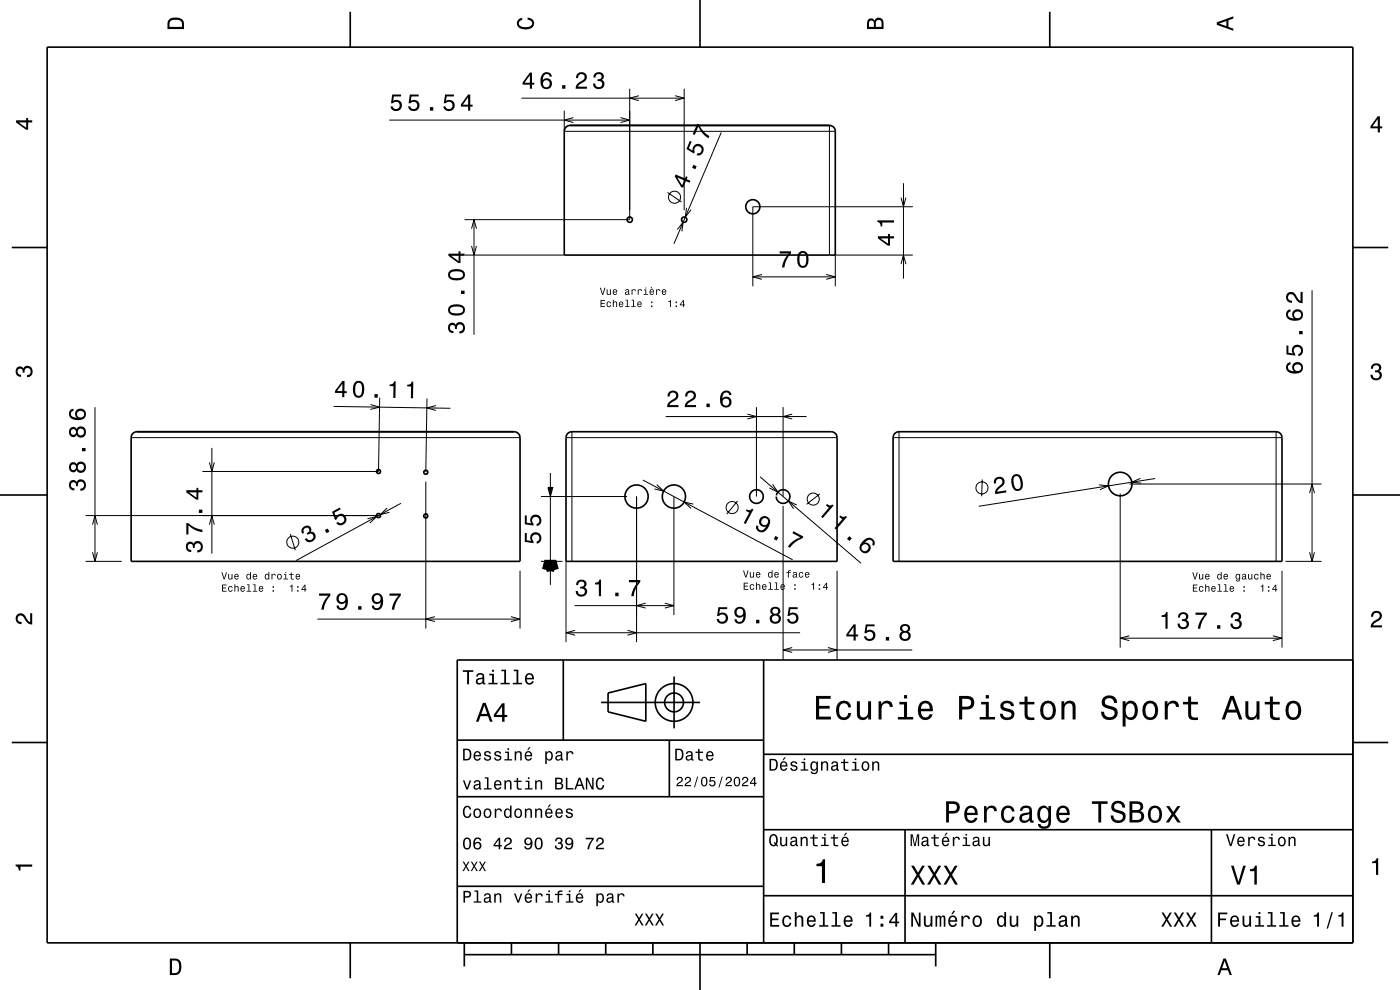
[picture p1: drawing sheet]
<svg xmlns="http://www.w3.org/2000/svg" width="297mm" height="210mm" viewBox="0 0 297 210" stroke-linecap="round" stroke-linejoin="round" font-family="sans-serif">
<g fill="none" stroke="#000" stroke-width=".21">
<path d="M133.6 18.8v27.8h-35M145.1 18.8v25.8M82.6 25.5h51M110.6 20.8h34.5M119.7 23.5v4.4h57.5M121.6 25l-1.9 .5 1.9 .5M131.7 25l1.9 .5-1.9 .5M135.5 20.3l-1.9 .5 1.9 .5M143.2 20.3l1.9 .5-1.9 .5M153 28.1l-10 23.6M176 26.6v27.5M191.7 38.9v20.2"/>
<path d="M98.6 54.1h21.1M100 48.5l.6-1.9 .5 1.9M100 52.2l.6 1.9 .5-1.9M100.6 46.6v24.4M141.6 40.8l3 2M143.7 48.7l1.2-1.6-.3 2M145.7 44.1l-.3 2 1.2-1.6M159.7 58.7h17.5M161.6 58.2l-1.9 .5 1.9 .6M175.3 58.2l1.9 .5-1.9 .6M191.1 41.9l.6 2 .5-2M191.1 56l.6-1.9 .5 1.9"/>
<path d="M193.7 54.1h-16.5v6.6M193.7 43.9h-34v16.8M278.3 61.6v57.5M20.1 86.4v32.7M27.8 92.8h82.5M44.4 98.1l.5 1.9 .6-1.9M44.9 95v22.4M70.8 86.2l24.7 .4M78.6 85.8l1.9 .6-1.9 .5M80.5 84.4l-.2 15.6h-37.4M90.6 84.5l-.3 15.7M92.5 86l-2 .5 2 .6"/>
<path d="M120.1 92.8h57.5M121.3 91.6v27.5M141.2 88.4h29.9M158.5 87.8l2 .6-2 .5M160.5 86.4v18.9M166.1 86.4v18.9M168.1 87.8l-2 .6 2 .5M189.5 92.8h82.5M190.7 91.6v27.5M270.7 91.6v27.5M18.2 119.1h7.6M18.2 109.4h62.1"/>
<path d="M19.6 111.3l.5-1.9 .6 1.9M19.6 117.1l.5 2 .6-2M44.4 111.3l.5-1.9 .6 1.9M61.6 113.3l1 3.4M78 110l1.9-.4-1.4 1.4M82.1 107.8l-1.4 1.4 1.9-.5M85.1 106.8l-22.3 12.1M90.3 102.2v31.1M114.8 119.1h4.5M114.8 105.3h18.2M116.2 103.4h1.1l-.5 1.9zM116.8 100.3v3.1"/>
<path d="M116.8 105.3v18.8M120.1 119.1v17.1M135 105.3v30.9M136.4 101.8l31.7 16.9M139.3 102.8l1.5 1.4-2-.5M143 105.3v25.2M147.1 106.9l-2-.4 1.5 1.4M156.5 106.3l-2.3 2.7M161.2 101.1l21.4 18.4M163.9 102.7l1.1 1.7-1.8-.9M166.1 107.3v32.6M169 107.1l-1.8-.8 1.2 1.6"/>
<path d="M173.9 104.8l-2.8 2.2M208.4 101.7l-.2 3.6M233.2 102.9l2 .2-1.9 .8M237.6 104.7v32.7M239.6 102.7h40.7M241.9 101.5l-1.8 .8 2 .2M245.1 101.5l-37.5 5.9M272.7 119.1h7.6M277.8 104.6l.5-1.9 .6 1.9M277.8 117.1l.5 2 .6-2M67.3 131.3h43M92.3 130.8l-2 .5 2 .5"/>
<path d="M108.4 130.8l1.9 .5-1.9 .5M110.3 121.1v12.2M120.1 134.2h49.6M121.9 128.5h21.1M122 133.7l-1.9 .5 1.9 .5M133.1 133.7l1.9 .5-1.9 .5M137 127.9l-2 .6 2 .5M141 127.9l2 .6-2 .5M166.1 137.9h27.4M168.1 137.4l-2 .5 2 .5M175.6 137.4l2 .5-2 .5M177.6 121.1v18.8"/>
<path d="M237.6 135.4h34.4M239.6 134.9l-2 .5 2 .5M270 134.9l2 .5-2 .5M272 121.1v16.3"/>
<circle cx="143.1" cy="41.8" r="1.28"/>
<circle cx="62.1" cy="115" r="1.28"/>
<circle cx="155.3" cy="107.7" r="1.28"/>
<circle cx="172.5" cy="105.9" r="1.28"/>
<circle cx="208.3" cy="103.5" r="1.28"/>
</g>
<g fill="none" stroke="#000" stroke-width=".35">
<path d="M10 10h277v190h-277zM74.3 2.5v7.5M148.5 0v10M222.7 2.5v7.5M120.1 27l.9-.4h55a1.25 1.25 0 0 1 1.2 1.3v26.2h-57.5v-26.2zM2.5 52.5h7.5M287 52.5h7.5M28.2 92l.9-.4h80a1.25 1.25 0 0 1 1.2 1.2v26.3h-82.5v-26.3zM120.4 92l.9-.4h55a1.25 1.25 0 0 1 1.3 1.2v26.3h-57.5v-26.3zM189.8 92l.9-.4h80a1.25 1.25 0 0 1 1.3 1.2v26.3h-82.5v-26.3zM0 105h10M164.7 105.1a1.45 1.45 0 0 1 2.3-.9 1.45 1.45 0 0 1-.2 2.4 1.45 1.45 0 0 1-2.1-1.3"/>
<path d="M287 105h10M119.5 140v17M162 140v60M287 140h-190v60M2.5 157.5h7.5M97 157h65M127.5 149h21M129 147l8-2v8l-8-2zM142 157v12M143 143.5v11M287 157.5h7.5M97 169h65"/>
<path d="M162 176h125M162 160h125M192 176v24M257 176v24M97 188h65M162 190h125M74.3 200v7.5M98.5 202.5h100M98.5 200v5M108.5 200v2.5M118.5 200v2.5M128.5 200v2.5"/>
<path d="M138.5 200v2.5M148.5 200v10M158.5 200v2.5M168.5 200v2.5M178.5 200v2.5M188.5 200v2.5M198.5 200v5M222.7 200v7.5"/>
<circle cx="133.6" cy="46.6" r=".57"/>
<circle cx="145.1" cy="46.6" r=".57"/>
<circle cx="159.7" cy="43.9" r="1.5"/>
<circle cx="80.3" cy="109.4" r=".44"/>
<circle cx="80.3" cy="100" r=".44"/>
<circle cx="90.3" cy="109.4" r=".44"/>
<circle cx="90.3" cy="100.2" r=".44"/>
<circle cx="135" cy="105.3" r="2.46"/>
<circle cx="143" cy="105.3" r="2.46"/>
<circle cx="160.5" cy="105.3" r="1.45"/>
<circle cx="237.6" cy="102.7" r="2.5"/>
<circle cx="143" cy="149" r="2"/>
<circle cx="143" cy="149" r="4"/>
</g>
<g fill="#000">
<path d="M36 4a2.18 2.18 0 0 0-.5 2.2h3.5v-1.2a1.43 1.43 0 0 0-1.7-1.3zM36.3 4.4a2.15 2.15 0 0 1 2.2 .3l.1 1h-2.6v-1z" fill-rule="evenodd"/>
<path d="M109.9 4.2l.9-.4v.4a.7 .7 0 0 0-.7 .5 .7 .7 0 0 0 .3 .8 1.7 1.7 0 0 0 2.5-.5 .9 .9 0 0 0-1-.8v-.5a1.24 1.24 0 0 1 1.4 1.1 1.24 1.24 0 0 1-1 1.4 2.22 2.22 0 0 1-2.5-.7l-.2-.5z" fill-rule="evenodd"/>
<path d="M112.4 15.4l-1.5 2.1v.5h1.5v.8h.5v-.8h.5v-.4h-.5v-2.2zM112.4 16v1.6h-1.1zM115.2 15.6a2.39 2.39 0 0 0 .2 3.2 1.16 1.16 0 0 0 1.5-.3 1.16 1.16 0 0 0-.2-1.6 1.16 1.16 0 0 0-1.5 .1 1.02 1.02 0 0 1 .8-1.3 .58 .58 0 0 1 .6 .6h.5a1.12 1.12 0 0 0-.8-1 1.12 1.12 0 0 0-1.1 .3zM115.1 17.8a.75 .75 0 0 1 1.5 0 .75 .75 0 0 1-1.5 0zM119.3 18.1v.7h.6v-.7zM122.5 15.6l-.3 1h.4a.71 .71 0 0 1 .6-.9 .71 .71 0 0 1 .8 .5 .71 .71 0 0 1-.5 .9 1.8 1.8 0 0 0-1.4 1.7h2.4v-.4h-1.9a2.2 2.2 0 0 1 1.5-1.2 1.13 1.13 0 0 0 .1-1.7 1.13 1.13 0 0 0-1.7 .1zM126.2 15.6l-.3 .9h.4a.62 .62 0 0 1 .4-.8 .62 .62 0 0 1 .8 .3 .62 .62 0 0 1-.2 .8h-.5v.4a.72 .72 0 0 1 .9 .4 .72 .72 0 0 1-.5 1 .72 .72 0 0 1-.9-.5v-.4h-.5a1.18 1.18 0 0 0 1.5 1.2 1.18 1.18 0 0 0 .6-1.8l-.2-.2a.9 .9 0 0 0 .3-1.1 .9 .9 0 0 0-1-.5z" fill-rule="evenodd"/>
<path d="M184.2 4.2l-.3 .7v1.3h3.5v-1.3a.98 .98 0 0 0-.7-1.1 .98 .98 0 0 0-1.2 .6 .84 .84 0 0 0-1.3-.2zM184.5 4.5a.54 .54 0 0 1 .6-.1 .54 .54 0 0 1 .3 .6v.7h-1zM185.9 4.4a.62 .62 0 0 1 .8-.1 .62 .62 0 0 1 .3 .6v.8h-1.2z" fill-rule="evenodd"/>
<path d="M258.1 4.7v.6l3.5 1.2v-.4l-1-.4v-1.4l1-.4v-.4zM258.6 5l1.6-.5v1z" fill-rule="evenodd"/>
<path d="M3.4 25.5v.5l2.1 1.5h.5v-1.5h.8v-.5h-.8v-.5h-.4v.5zM4 26h1.6v1.1z" fill-rule="evenodd"/>
<path d="M83.2 20l-.3 1.9h.4a.79 .79 0 0 1 1.2-.2 .79 .79 0 0 1 .1 1.2 .79 .79 0 0 1-1.2-.1l-.1-.2h-.5a1.21 1.21 0 0 0 1.5 1 1.21 1.21 0 0 0 .9-1.6 1.21 1.21 0 0 0-1.8-.6l.2-.9h1.5v-.5zM86.9 20l-.2 1.9h.4a.79 .79 0 0 1 1.1-.2 .79 .79 0 0 1 .1 1.2 .79 .79 0 0 1-1.2-.1l-.1-.2h-.4a1.21 1.21 0 0 0 1.5 1 1.21 1.21 0 0 0 .8-1.6 1.21 1.21 0 0 0-1.8-.6l.2-.9h1.5v-.5zM91.2 22.7v.8h.7v-.8zM94.4 20l-.3 1.9h.4a.79 .79 0 0 1 1.2-.2 .79 .79 0 0 1 .1 1.2 .79 .79 0 0 1-1.2-.1l-.1-.2h-.5a1.21 1.21 0 0 0 1.5 1 1.21 1.21 0 0 0 .9-1.6 1.21 1.21 0 0 0-1.8-.6l.2-.9h1.5v-.5zM99.3 20l-1.5 2.2v.4h1.5v.9h.5v-.9h.5v-.4h-.5v-2.2zM99.3 20.6v1.6h-1.1z" fill-rule="evenodd"/>
<path d="M143.3 37l-.2 .4 1.4 2.3 .4 .1 .6-1.4 .8 .4 .2-.5-.8-.3 .2-.5-.4-.1-.2 .4zM143.7 37.7l1.4 .6-.4 1zM147.1 35l-.3 .6 .7 .3 .3-.6zM146.4 29.9l-.8 1.7 1.6 1 .2-.4a.79 .79 0 0 1 .3-1.1 .79 .79 0 0 1 1.1 .4 .79 .79 0 0 1-.6 1h-.2l-.2 .4a1.21 1.21 0 0 0 1.5-.9 1.21 1.21 0 0 0-1.2-1.4 1.21 1.21 0 0 0-1.2 1.4l-.8-.5 .6-1.5zM147.9 26.2l-.9 2.2 .4 .2 .7-1.7a5.2 5.2 0 0 0 2.2 2.4l.2-.4a5.3 5.3 0 0 1-2.2-2.5z" fill-rule="evenodd"/>
<path d="M292.3 24.7l-1.6 2.1v.4h1.6v.9h.4v-.9h.5v-.4h-.5v-2.1zM292.3 25.2v1.6h-1.1z" fill-rule="evenodd"/>
<path d="M165.4 53.3v.5h1.9a5.2 5.2 0 0 0-1.4 2.9h.5a5.2 5.2 0 0 1 1.4-3v-.4zM169.4 53.7a2.67 2.67 0 0 0 .4 3 1.14 1.14 0 0 0 1.7-.9 2.31 2.31 0 0 0-.7-2.5l-.5-.1-.5 .1zM170 53.7h.7a2.38 2.38 0 0 1 0 2.6h-.7a2.37 2.37 0 0 1 0-2.6z" fill-rule="evenodd"/>
<path d="M186.2 50.1v.5l2.2 1.5h.4v-1.5h.9v-.5h-.9v-.5h-.4v.5zM186.8 50.6h1.6v1.1zM186.1 46.7v.4a.77 .77 0 0 1 .7 .9h.4v-.8h2.5v-.5z" fill-rule="evenodd"/>
<path d="M95.3 68.7a1.17 1.17 0 0 0-.2 1.3 1.17 1.17 0 0 0 1.1 .7v-.5a.62 .62 0 0 1-.8-.3 .62 .62 0 0 1 .3-.8 .62 .62 0 0 1 .8 .2v.5h.4a.72 .72 0 0 1 .5-.9 .72 .72 0 0 1 .9 .4 .72 .72 0 0 1-.5 .9l-.3 .1v.5a1.18 1.18 0 0 0 1.1-1.6 1.18 1.18 0 0 0-1.8-.6l-.1 .3a.86 .86 0 0 0-1.4-.2zM95.5 64.8a1.13 1.13 0 0 0-.4 1.3 1.13 1.13 0 0 0 1 .8 2.28 2.28 0 0 0 2.4-.6 1.14 1.14 0 0 0-.9-1.7 2.89 2.89 0 0 0-2.1 .2zM95.5 65.4a2.37 2.37 0 0 1 2.7 0v.7a2.38 2.38 0 0 1-2.7 0zM97.8 61.7v.7h.8v-.7zM95.5 57.4a1.13 1.13 0 0 0-.4 1.2 1.13 1.13 0 0 0 1 .8 2.28 2.28 0 0 0 2.4-.6 1.14 1.14 0 0 0-.9-1.7 2.89 2.89 0 0 0-2.1 .3zM95.5 57.9a2.38 2.38 0 0 1 2.7 0v.7a2.38 2.38 0 0 1-2.7 0zM95.1 53.8v.5l2.1 1.5h.5v-1.5h.9v-.5h-.9v-.5h-.4v.5zM95.7 54.3h1.6v1.1z" fill-rule="evenodd"/>
<path d="M127.4 63.6v1.5h1v-.2h-.8v-.5h.7v-.1h-.7v-.5h.7v-.2zM128.8 64.1a.57 .57 0 0 0-.1 .9 .57 .57 0 0 0 .9-.1v-.2h-.1l-.1 .2a.4 .4 0 0 1-.5-.4 .4 .4 0 0 1 .5-.3v.2h.2l-.2-.4zM130 63.6v1.5h.2v-.6a.27 .27 0 0 1 .2-.4 .27 .27 0 0 1 .3 .3v.7h.2v-.7a.38 .38 0 0 0-.2-.5 .38 .38 0 0 0-.5 .2v-.5zM131.4 64.1a.57 .57 0 0 0-.1 .8 .57 .57 0 0 0 .9 .1v-.2l-.5 .2-.2-.4 .7-.1a.48 .48 0 0 0-.2-.5 .48 .48 0 0 0-.6 .1zM131.6 64.2l.3-.1 .1 .3h-.5zM132.7 63.6v.1h.3v1.3h-.4v.1h1v-.1h-.4v-1.4zM134 63.6v.1h.3v1.3h-.4v.1h1v-.1h-.4v-1.4zM135.3 64.1a.57 .57 0 0 0-.1 .8 .57 .57 0 0 0 .9 .1v-.2l-.5 .2-.2-.4 .7-.1a.48 .48 0 0 0-.2-.5 .48 .48 0 0 0-.6 .1zM135.5 64.2l.3-.1 .1 .3h-.5zM138.1 64.8v.3h.3v-.3zM138.1 64v.3h.3v-.3z" fill-rule="evenodd"/>
<path d="M127.3 61l.4 1.5h.3l.4-1.5h-.2l-.3 1.3-.4-1.3zM128.7 61.4v.7a.38 .38 0 0 0 .3 .5 .38 .38 0 0 0 .4-.2v.1h.2v-1.1h-.2v.8l-.3 .2-.2-.1v-.9zM130.1 61.5a.57 .57 0 0 0-.1 .8 .57 .57 0 0 0 .9 .1v-.2l-.5 .2-.2-.4 .7-.1a.48 .48 0 0 0-.2-.5 .48 .48 0 0 0-.6 .1zM130.3 61.6l.3-.1 .1 .4h-.5zM132.7 61.4l-.1 .3h.2a.24 .24 0 0 1 .3-.2 .24 .24 0 0 1 .1 .3 .44 .44 0 0 0-.5 .2 .44 .44 0 0 0 .1 .6l.5-.2 .3 .1v-.1l-.2-1zM132.8 62.2a.25 .25 0 0 1 .5 0 .25 .25 0 0 1-.5 0zM134 61.4v1.1h.2l.1-.9 .3-.1 .1 .2h.2a.38 .38 0 0 0-.3-.4 .38 .38 0 0 0-.4 .3v-.2zM135.3 61.4v1.1h.2l.1-.9 .3-.1 .1 .2h.2a.38 .38 0 0 0-.3-.4 .38 .38 0 0 0-.4 .3v-.2zM136.6 61.4v.2h.3v.8h-.4v.1h1v-.1h-.4v-1zM136.9 61v.2h.2v-.2zM138 60.9l.4 .3-.2-.3zM137.9 61.5a.57 .57 0 0 0-.1 .8 .57 .57 0 0 0 .9 .1v-.2l-.5 .2-.2-.4 .7-.1a.48 .48 0 0 0-.2-.5 .48 .48 0 0 0-.6 .1zM138.1 61.6l.3-.1 .1 .4h-.5zM139.2 61.4v1.1h.2l.1-.9 .3-.1 .1 .2h.2a.38 .38 0 0 0-.3-.4 .38 .38 0 0 0-.4 .3v-.2zM140.5 61.5a.57 .57 0 0 0-.1 .8 .57 .57 0 0 0 .9 .1v-.2l-.5 .2-.2-.4 .7-.1a.48 .48 0 0 0-.2-.5 .48 .48 0 0 0-.6 .1zM140.7 61.6l.3-.1 .1 .4h-.5z" fill-rule="evenodd"/>
<path d="M141.8 63.9v.2h.3v1h.2v-1.5zM143.3 64.8v.3h.3v-.3zM143.3 64v.3h.3v-.3zM144.9 63.7l-.7 1.1h.7v.3h.2v-.3h.2v-.2h-.2v-.9zM144.9 63.9v.7h-.5z" fill-rule="evenodd"/>
<path d="M273.1 77.1a1.33 1.33 0 0 0-.1 1.5 1.33 1.33 0 0 0 1.3 .6 1.63 1.63 0 0 0 2.1-1.2 1.15 1.15 0 0 0-1.5-1.2 1.15 1.15 0 0 0-.4 2 1.02 1.02 0 0 1-1.3-.9 .59 .59 0 0 1 .6-.6v-.5zM274.5 78a.75 .75 0 0 1 1.5 0 .75 .75 0 0 1-1.5 0zM272.9 73.3v1.9l1.9 .2v-.4a.79 .79 0 0 1-.2-1.1 .79 .79 0 0 1 1.2-.1 .79 .79 0 0 1-.1 1.2l-.3 .1v.4a1.21 1.21 0 0 0 1.1-1.5 1.21 1.21 0 0 0-1.7-.8 1.21 1.21 0 0 0-.5 1.8l-1-.2v-1.5zM275.6 70.2v.7h.7v-.7zM273.1 65.9a1.33 1.33 0 0 0-.1 1.5 1.33 1.33 0 0 0 1.3 .6 1.63 1.63 0 0 0 2.1-1.2 1.15 1.15 0 0 0-1.5-1.2 1.15 1.15 0 0 0-.4 1.9 1.02 1.02 0 0 1-1.3-.8 .58 .58 0 0 1 .6-.6v-.5zM274.5 66.8a.75 .75 0 0 1 1.5 0 .75 .75 0 0 1-1.5 0zM273.1 62.2a1.2 1.2 0 0 0-.2 1.4 1.2 1.2 0 0 0 1.2 .6v-.4a.71 .71 0 0 1-.9-.5 .71 .71 0 0 1 .5-.9 .71 .71 0 0 1 .9 .5 1.8 1.8 0 0 0 1.7 1.4v-2.4h-.4v1.9a2.23 2.23 0 0 1-1.2-1.5 1.11 1.11 0 0 0-1.6-.1z" fill-rule="evenodd"/>
<path d="M291.1 77.4a1.08 1.08 0 0 1 1.4-.2 1.08 1.08 0 0 1 .4 1.2l-.3 .3a1.06 1.06 0 0 1 .5 1.3 1.06 1.06 0 0 1-1.2 .7 1.1 1.1 0 0 1-1.2-1.2h.5a.71 .71 0 0 0 1 .8 .71 .71 0 0 0 .1-1.3h-.6v-.4a.61 .61 0 0 0 .8-.3 .61 .61 0 0 0-.2-.8 .61 .61 0 0 0-.9 .2l-.1 .5h-.5z" fill-rule="evenodd"/>
<path d="M3.6 78a.86 .86 0 0 1 1.4 .2 1.06 1.06 0 0 1 1.2-.6 1.06 1.06 0 0 1 .7 1.2 1.1 1.1 0 0 1-1.2 1.2v-.4a.71 .71 0 0 0 .8-1 .71 .71 0 0 0-1.3-.1v.6h-.4a.61 .61 0 0 0-.3-.8 .61 .61 0 0 0-.8 .2 .61 .61 0 0 0 .2 .8l.6 .2v.4a1.15 1.15 0 0 1-1.2-.6 1.15 1.15 0 0 1 .3-1.3z" fill-rule="evenodd"/>
<path d="M72.6 80.8l-1.5 2.1v.4l1.5 .1v.8h.4l.1-.8h.5v-.4h-.5v-2.2zM72.6 81.4v1.6l-1.1-.1zM75.2 81.2a2.67 2.67 0 0 0 .3 3.1 1.14 1.14 0 0 0 1.7-.9 2.3 2.3 0 0 0-.6-2.5l-.5-.1-.5 .1zM75.8 81.3h.6a2.37 2.37 0 0 1 0 2.6h-.7a2.38 2.38 0 0 1 .1-2.6zM79.4 83.6v.7l.7 .1v-.8zM82.7 81.5v.4h.8l-.1 2.5h.5v-3.5h-.3a.77 .77 0 0 1-.9 .6zM86.4 81.6v.4h.8v2.5h.4l.1-3.5-.4-.1a.77 .77 0 0 1-.9 .7z" fill-rule="evenodd"/>
<path d="M141.9 83.2l-.3 .9h.5a.7 .7 0 0 1 .5-.8 .7 .7 0 0 1 .8 .5 .7 .7 0 0 1-.5 .8 1.8 1.8 0 0 0-1.4 1.8h2.4v-.5h-1.9a2.22 2.22 0 0 1 1.5-1.1 1.13 1.13 0 0 0 .1-1.7 1.13 1.13 0 0 0-1.7 .1zM145.7 83.2l-.4 .9h.5a.7 .7 0 0 1 .5-.8 .7 .7 0 0 1 .9 .5 .7 .7 0 0 1-.5 .8 1.8 1.8 0 0 0-1.4 1.8h2.4v-.5h-1.9a2.22 2.22 0 0 1 1.4-1.1 1.13 1.13 0 0 0 .1-1.7 1.13 1.13 0 0 0-1.6 .1zM149.9 85.6v.8h.7v-.8zM153.3 83.1a2.39 2.39 0 0 0 .2 3.3 1.16 1.16 0 0 0 1.5-.4 1.16 1.16 0 0 0-.2-1.5 1.16 1.16 0 0 0-1.6 0 1.02 1.02 0 0 1 .9-1.3 .58 .58 0 0 1 .6 .6h.5a1.12 1.12 0 0 0-.8-.9 1.12 1.12 0 0 0-1.1 .2zM153.2 85.3a.75 .75 0 0 1 1.5 0 .75 .75 0 0 1-1.5 0z" fill-rule="evenodd"/>
<path d="M14.9 102.1a1.17 1.17 0 0 0-.2 1.3 1.17 1.17 0 0 0 1.1 .6v-.4a.62 .62 0 0 1-.8-.3 .62 .62 0 0 1 .3-.8 .62 .62 0 0 1 .8 .2v.5h.4a.72 .72 0 0 1 .5-1 .72 .72 0 0 1 .9 .5 .72 .72 0 0 1-.5 .9l-.4 .1v.4a1.18 1.18 0 0 0 1.2-1.5 1.18 1.18 0 0 0-1.8-.6l-.1 .2a.86 .86 0 0 0-1.4-.1zM14.9 98.3a1.05 1.05 0 0 0-.2 1.4 1.05 1.05 0 0 0 1.3 .4l.3-.4a1.11 1.11 0 0 0 1.5 .5 1.11 1.11 0 0 0 .4-1.6 1.03 1.03 0 0 0-.9-.7 1.03 1.03 0 0 0-1 .6l-.2-.2a.85 .85 0 0 0-1.2 0zM16.5 99.1a.71 .71 0 0 1 1.4 0 .71 .71 0 0 1-1.4 0zM15 99.1a.6 .6 0 0 1 1.2 0 .6 .6 0 0 1-1.2 0zM17.4 95v.7h.8v-.7zM14.9 90.8a1.05 1.05 0 0 0-.2 1.4 1.05 1.05 0 0 0 1.3 .4l.3-.3a1.11 1.11 0 0 0 1.5 .4 1.11 1.11 0 0 0 .4-1.6 1.03 1.03 0 0 0-.9-.7 1.03 1.03 0 0 0-1 .6l-.2-.2a.85 .85 0 0 0-1.2 0zM16.5 91.6a.71 .71 0 0 1 1.4 0 .71 .71 0 0 1-1.4 0zM15 91.7a.6 .6 0 0 1 1.2 0 .6 .6 0 0 1-1.2 0zM14.9 87a1.33 1.33 0 0 0-.1 1.5 1.33 1.33 0 0 0 1.3 .6 1.63 1.63 0 0 0 2.1-1.2 1.15 1.15 0 0 0-1.5-1.2 1.15 1.15 0 0 0-.4 1.9 1.02 1.02 0 0 1-1.3-.8 .59 .59 0 0 1 .6-.6v-.5zM16.4 87.9a.75 .75 0 0 1 1.4 0 .75 .75 0 0 1-1.4 0z" fill-rule="evenodd"/>
<path d="M39.7 115.2a1.17 1.17 0 0 0-.2 1.2 1.17 1.17 0 0 0 1.1 .7v-.4a.62 .62 0 0 1-.8-.4 .62 .62 0 0 1 .3-.8 .62 .62 0 0 1 .8 .2v.5h.4a.72 .72 0 0 1 .5-.9 .72 .72 0 0 1 .9 .5 .72 .72 0 0 1-.5 .9h-.4v.5a1.18 1.18 0 0 0 1.2-1.5 1.18 1.18 0 0 0-1.8-.6l-.1 .2a.86 .86 0 0 0-1.4-.1zM39.5 111v2.4h.5v-1.9a5.2 5.2 0 0 0 2.9 1.4v-.5a5.2 5.2 0 0 1-3-1.4zM42.2 108.1v.7h.7v-.7zM39.5 104v.4l2.1 1.6h.5v-1.6h.8v-.4h-.8v-.5h-.4v.5zM40.1 104.4h1.6v1.2z" fill-rule="evenodd"/>
<path d="M64.2 112a1.07 1.07 0 0 0-.1 1.2l.4-.2a.62 .62 0 0 1-.1-.8 .62 .62 0 0 1 .9-.2 .62 .62 0 0 1 .2 .8l-.4 .3 .1 .3a.72 .72 0 0 1 1.1 0 .72 .72 0 0 1 0 1 .72 .72 0 0 1-1 0l-.2-.3-.4 .3a1.18 1.18 0 0 0 1.9 .3 1.18 1.18 0 0 0-.4-1.9h-.3a.9 .9 0 0 0-.2-1.2 .9 .9 0 0 0-1.2 .1zM68.9 112.4l.4 .7 .6-.3-.4-.7zM70.4 108.6l.7 1.7 .3-.2a.8 .8 0 0 1 1-.8 .8 .8 0 0 1 .6 1.2 .8 .8 0 0 1-1.3 .2l-.4 .2a1.21 1.21 0 0 0 1.8 .2 1.21 1.21 0 0 0 0-1.8 1.21 1.21 0 0 0-1.8 .4l-.4-.9 1.4-.8-.2-.3z" fill-rule="evenodd"/>
<path d="M111.3 113.1v1.8l1.9 .3v-.4a.79 .79 0 0 1-.2-1.1 .79 .79 0 0 1 1.2-.1 .79 .79 0 0 1-.1 1.2l-.3 .1v.4a1.21 1.21 0 0 0 1.1-1.5 1.21 1.21 0 0 0-1.6-.8 1.21 1.21 0 0 0-.6 1.7l-1-.1v-1.5zM111.3 109.3v1.9l1.9 .3v-.4a.79 .79 0 0 1-.2-1.2 .79 .79 0 0 1 1.2 0 .79 .79 0 0 1-.1 1.1l-.3 .1v.5a1.21 1.21 0 0 0 1.1-1.5 1.21 1.21 0 0 0-1.6-.8 1.21 1.21 0 0 0-.6 1.7l-1-.1v-1.6z" fill-rule="evenodd"/>
<path d="M116.2 103.4h1.1l-.5 1.9z" fill-rule="evenodd"/>
<path d="M158.4 108.1l-.2 .3 .7 .4-1.1 2.2 .4 .2 1.6-3.1-.3-.2a.76 .76 0 0 1-1.1 .2zM161.5 109.7a1.13 1.13 0 0 0-.4 1.5 1.13 1.13 0 0 0 1.4 .5 1.02 1.02 0 0 1-1.3 .7 .56 .56 0 0 1-.3-.8l-.4-.2a1.18 1.18 0 0 0 .6 1.4 1.18 1.18 0 0 0 1.5-.4 1.76 1.76 0 0 0 .2-2.8l-.5-.1zM161.5 110.7a.75 .75 0 0 1 1.5 0 .75 .75 0 0 1-1.5 0zM164.5 113.7l-.4 .6 .7 .4 .3-.7zM168.3 112.7l-.2 .4 1.7 .9a5.2 5.2 0 0 0-2.7 1.9l.5 .3a5.2 5.2 0 0 1 2.6-2l.2-.4z" fill-rule="evenodd"/>
<path d="M175.4 106.9l-.2 .3 .6 .5-1.6 1.9 .4 .3 2.2-2.7-.2-.2a.77 .77 0 0 1-1.2-.1zM178.3 109.3l-.3 .3 .7 .5-1.7 1.9 .4 .3 2.3-2.6-.3-.3a.78 .78 0 0 1-1.1-.1zM180.2 113.7l-.5 .6 .5 .5 .5-.6zM183.2 114.7a1.62 1.62 0 0 0-.4 2.4 1.15 1.15 0 0 0 1.8-.5 1.15 1.15 0 0 0-1.2-1.5 1.02 1.02 0 0 1 1.5-.4 .58 .58 0 0 1 .1 .8l.4 .3a1.18 1.18 0 0 0-.4-1.5 1.18 1.18 0 0 0-1.5 .1zM182.7 116.2a.75 .75 0 0 1 1.5 0 .75 .75 0 0 1-1.5 0z" fill-rule="evenodd"/>
<path d="M211 101.6l-.1 1 .4-.1a.71 .71 0 0 1 .4-.9 .71 .71 0 0 1 .9 .4 .71 .71 0 0 1-.3 .9 1.81 1.81 0 0 0-1.2 1.9l2.4-.4-.1-.4-1.8 .3a2.21 2.21 0 0 1 1.2-1.4 1.13 1.13 0 0 0-.1-1.6 1.13 1.13 0 0 0-1.7 .3zM215 100.8a2.44 2.44 0 0 0 .5 3.3 1.14 1.14 0 0 0 1.5-1.1 2.3 2.3 0 0 0-1-2.4h-.5zM215.2 101.1l.7-.1a2.38 2.38 0 0 1 .4 2.6l-.7 .1a2.37 2.37 0 0 1-.4-2.6z" fill-rule="evenodd"/>
<path d="M3.6 130.4a1.22 1.22 0 0 1 2 .7l.4 .6 .4 .3v-1.9h.4v2.4a1.8 1.8 0 0 1-1.7-1.4 .71 .71 0 0 0-.9-.5 .71 .71 0 0 0-.5 .8 .71 .71 0 0 0 .9 .5v.5a1.18 1.18 0 0 1-1.2-.7 1.18 1.18 0 0 1 .2-1.3z" fill-rule="evenodd"/>
<path d="M47.1 124v1.5h1v-.2h-.8v-.5h.7v-.2h-.7v-.4h.7v-.2zM48.5 124.5a.57 .57 0 0 0-.1 .8 .57 .57 0 0 0 .9 0l.1-.2h-.2l-.1 .2a.39 .39 0 0 1-.5-.4 .39 .39 0 0 1 .5-.4l.1 .2h.2l-.3-.4zM49.7 123.9v1.6h.2v-.7a.27 .27 0 0 1 .2-.3 .27 .27 0 0 1 .3 .3v.7h.2v-.8a.38 .38 0 0 0-.2-.4 .38 .38 0 0 0-.5 .2v-.6zM51.1 124.5a.57 .57 0 0 0-.1 .8 .57 .57 0 0 0 .9 0v-.1l-.5 .1-.2-.3 .8-.1a.48 .48 0 0 0-.3-.5 .48 .48 0 0 0-.6 .1zM51.3 124.6l.3-.1 .2 .3h-.6zM52.4 123.9v.2h.3v1.2h-.4v.2h1v-.2h-.4v-1.4zM53.7 123.9v.2h.3v1.2h-.4v.2h1v-.2h-.4v-1.4zM55 124.5a.57 .57 0 0 0-.1 .8 .57 .57 0 0 0 .9 0v-.1l-.5 .1-.2-.3 .8-.1a.48 .48 0 0 0-.3-.5 .48 .48 0 0 0-.6 .1zM55.2 124.6l.3-.1 .2 .3h-.6zM57.8 125.2v.3h.3v-.3zM57.8 124.3v.4h.3v-.4z" fill-rule="evenodd"/>
<path d="M47 121.4l.5 1.5h.2l.5-1.5h-.3l-.3 1.3-.4-1.3zM48.4 121.8v.7a.38 .38 0 0 0 .3 .4 .38 .38 0 0 0 .4-.2v.2h.2v-1.1h-.2v.8l-.3 .2-.2-.2v-.8zM49.8 121.9a.57 .57 0 0 0-.1 .8 .57 .57 0 0 0 .9 0v-.1l-.5 .2-.2-.4 .8-.1a.48 .48 0 0 0-.3-.5 .48 .48 0 0 0-.6 .1zM50 122l.3-.1 .2 .3h-.6zM52.4 121.9a.59 .59 0 0 0-.2 .7 .59 .59 0 0 0 .7 .3l.1-.2v.2h.2v-1.5h-.2v.5l-.3-.2zM52.5 122l.1-.1a.42 .42 0 0 1 .4 .4 .42 .42 0 0 1-.4 .5l-.1-.3zM53.7 121.9a.57 .57 0 0 0-.1 .8 .57 .57 0 0 0 .9 0v-.1l-.5 .2-.2-.4 .8-.1a.48 .48 0 0 0-.3-.5 .48 .48 0 0 0-.6 .1zM53.9 122l.3-.1 .2 .3h-.6zM56.3 121.9a.59 .59 0 0 0-.2 .7 .59 .59 0 0 0 .7 .3l.1-.2v.2h.2v-1.5h-.2v.5l-.3-.2zM56.4 122l.1-.1a.42 .42 0 0 1 .4 .4 .42 .42 0 0 1-.4 .5l-.1-.3zM57.6 121.8v1.1h.2l.1-.9 .3-.1 .1 .2h.2a.38 .38 0 0 0-.3-.4 .38 .38 0 0 0-.4 .2v-.1zM58.9 121.9a.57 .57 0 0 0 0 .9 .57 .57 0 0 0 .8-.2l.1-.3a.51 .51 0 0 0-.3-.5 .51 .51 0 0 0-.6 .1zM59.1 122v-.1a.42 .42 0 0 1 .5 .4 .42 .42 0 0 1-.5 .5l-.1-.3zM60.2 121.8v.2h.3v.7h-.4v.2h1v-.2h-.4v-.9zM60.5 121.4v.2h.2v-.2zM61.7 121.5v.3h-.3v.2h.3l.1 .9h.5v-.1l-.4-.1v-.2v-.5h.4v-.2h-.4v-.3zM62.8 121.9a.57 .57 0 0 0-.1 .8 .57 .57 0 0 0 .9 0v-.1l-.5 .2-.2-.4 .8-.1a.48 .48 0 0 0-.3-.5 .48 .48 0 0 0-.6 .1zM63 122l.3-.1 .2 .3h-.6z" fill-rule="evenodd"/>
<path d="M61.5 124.3v.1h.3v1.1h.2v-1.5zM63 125.2v.3h.3v-.3zM63 124.3v.4h.3v-.4zM64.6 124l-.7 1.1h.7v.4h.2v-.4h.2v-.1h-.2v-1zM64.6 124.3v.7h-.5z" fill-rule="evenodd"/>
<path d="M67.7 125.9v.5h1.9a5.2 5.2 0 0 0-1.4 2.9h.5a5.3 5.3 0 0 1 1.4-3v-.4zM71.7 126.1a1.15 1.15 0 0 0-.1 1.7 1.15 1.15 0 0 0 1.7-.1 1.02 1.02 0 0 1-.8 1.3 .56 .56 0 0 1-.6-.5h-.5a1.18 1.18 0 0 0 1.2 .9 1.18 1.18 0 0 0 1.1-1.1 1.77 1.77 0 0 0-1.1-2.5zM71.9 127a.74 .74 0 0 1 1.4 0 .74 .74 0 0 1-1.4 0zM76 128.6v.7h.7v-.7zM79.2 126.1a1.15 1.15 0 0 0-.1 1.7 1.15 1.15 0 0 0 1.7-.1 1.03 1.03 0 0 1-.8 1.3 .56 .56 0 0 1-.7-.5h-.4a1.18 1.18 0 0 0 1.2 .9 1.18 1.18 0 0 0 1.1-1.1 1.77 1.77 0 0 0-1.2-2.5zM79.3 127a.75 .75 0 0 1 1.5 0 .75 .75 0 0 1-1.5 0zM82.6 125.9v.5h1.9a5.2 5.2 0 0 0-1.4 2.9h.5a5.3 5.3 0 0 1 1.4-3v-.4z" fill-rule="evenodd"/>
<path d="M122.5 123.2l-.3 .9h.5a.62 .62 0 0 1 .3-.8 .62 .62 0 0 1 .8 .3 .62 .62 0 0 1-.2 .8h-.5v.4a.72 .72 0 0 1 .9 .5 .72 .72 0 0 1-.4 .9 .72 .72 0 0 1-1-.5v-.3h-.5a1.18 1.18 0 0 0 1.5 1.2 1.18 1.18 0 0 0 .6-1.9l-.2-.1a.9 .9 0 0 0 .4-1.1 .9 .9 0 0 0-1.1-.6zM126.2 123.6v.4h.8v2.5h.5v-3.6h-.3a.77 .77 0 0 1-1 .7zM130.5 125.7v.8h.7v-.8zM133.4 123v.5h1.9a5.2 5.2 0 0 0-1.4 3h.5a5.3 5.3 0 0 1 1.4-3v-.5z" fill-rule="evenodd"/>
<path d="M152.4 128.8l-.3 1.9h.4a.8 .8 0 0 1 1.3-.3 .8 .8 0 0 1-.1 1.3 .8 .8 0 0 1-1.2-.4h-.5a1.21 1.21 0 0 0 1.5 1.1 1.21 1.21 0 0 0 .8-1.7 1.21 1.21 0 0 0-1.7-.5l.1-1h1.6v-.4zM156.1 129a1.15 1.15 0 0 0 0 1.7 1.15 1.15 0 0 0 1.6-.1 1.03 1.03 0 0 1-.8 1.3 .56 .56 0 0 1-.6-.5h-.5a1.18 1.18 0 0 0 1.2 .9 1.18 1.18 0 0 0 1.1-1.1 1.77 1.77 0 0 0-1.1-2.5zM156.3 129.9a.74 .74 0 0 1 1.4 0 .74 .74 0 0 1-1.4 0zM160.4 131.5v.7h.7v-.7zM163.7 129a.83 .83 0 0 0 .2 1.3 1.11 1.11 0 0 0-.5 1.6 1.11 1.11 0 0 0 1.6 .3 1.03 1.03 0 0 0 .7-.9 1.03 1.03 0 0 0-.6-1 .89 .89 0 0 0 .4-1.1 .89 .89 0 0 0-1-.5zM163.8 131.3a.71 .71 0 0 1 1.4 0 .71 .71 0 0 1-1.4 0zM163.9 129.7a.6 .6 0 0 1 1.2 0 .6 .6 0 0 1-1.2 0zM167.3 128.8l-.2 1.9h.4a.8 .8 0 0 1 1.2-.3 .8 .8 0 0 1-.1 1.3 .8 .8 0 0 1-1.2-.4h-.4a1.21 1.21 0 0 0 1.5 1.1 1.21 1.21 0 0 0 .8-1.7 1.21 1.21 0 0 0-1.8-.5l.2-1h1.5v-.4z" fill-rule="evenodd"/>
<path d="M157.8 123.6v1.5h.9v-.2h-.7v-.5h.6v-.2h-.6v-.4h.7v-.2zM159.2 124.1a.57 .57 0 0 0-.1 .8 .57 .57 0 0 0 .9 0v-.2h-.2l-.1 .2a.4 .4 0 0 1-.5-.4 .4 .4 0 0 1 .5-.4l.1 .2h.2l-.3-.4zM160.4 123.6v1.5h.2v-.7a.27 .27 0 0 1 .2-.3 .27 .27 0 0 1 .3 .3v.7h.2v-.8a.38 .38 0 0 0-.3-.4 .38 .38 0 0 0-.4 .2v-.5zM161.8 124.1a.57 .57 0 0 0-.1 .8 .57 .57 0 0 0 .8 0l.1-.1-.6 .2-.1-.4 .7-.1a.48 .48 0 0 0-.2-.5 .48 .48 0 0 0-.6 .1zM161.9 124.2l.4-.1 .1 .3h-.5zM163.1 123.6v.1h.3v1.2h-.4v.2h.9v-.2h-.3v-1.3zM164.4 123.6v.1h.3v1.2h-.4v.2h.9v-.2h-.3v-1.3zM165.7 124.1a.57 .57 0 0 0-.1 .8 .57 .57 0 0 0 .8 0l.1-.1-.6 .2-.1-.4 .7-.1a.48 .48 0 0 0-.2-.5 .48 .48 0 0 0-.6 .1zM165.8 124.2l.4-.1 .1 .3h-.5zM168.5 124.8v.3h.3v-.3zM168.5 123.9v.4h.3v-.4z" fill-rule="evenodd"/>
<path d="M157.6 121l.5 1.5h.2l.5-1.5h-.2l-.4 1.3-.4-1.3zM159.1 121.4v.7a.38 .38 0 0 0 .2 .4 .38 .38 0 0 0 .5-.2v.2h.2v-1.1h-.2v.8l-.3 .2-.2-.2v-.8zM160.5 121.5a.57 .57 0 0 0-.1 .8 .57 .57 0 0 0 .8 0l.1-.1-.6 .2-.2-.4 .8-.1a.48 .48 0 0 0-.2-.5 .48 .48 0 0 0-.6 .1zM160.6 121.6l.4-.1 .1 .3h-.6zM163 121.5a.59 .59 0 0 0-.1 .7 .59 .59 0 0 0 .7 .3l.1-.2v.2h.2v-1.5h-.2v.5l-.3-.2zM163.2 121.6l.1-.1a.42 .42 0 0 1 .4 .4 .42 .42 0 0 1-.4 .5l-.2-.3zM164.4 121.5a.57 .57 0 0 0-.1 .8 .57 .57 0 0 0 .8 0l.1-.1-.6 .2-.1-.4 .7-.1a.48 .48 0 0 0-.2-.5 .48 .48 0 0 0-.6 .1zM164.5 121.6l.4-.1 .1 .3h-.5zM166.8 121.4v.2h.3v.9h.2v-.9h.5v-.2h-.5l.1-.2 .4-.1v-.1h-.4l-.3 .4zM168.3 121.4l-.1 .3h.2a.23 .23 0 0 1 .3-.2 .23 .23 0 0 1 .1 .3 .44 .44 0 0 0-.5 .1 .44 .44 0 0 0 0 .6l.6-.1 .3 .1v-.1l-.3-1zM168.3 122.1a.3 .3 0 0 1 .6 0 .3 .3 0 0 1-.6 0zM169.6 121.5a.57 .57 0 0 0-.1 .8 .57 .57 0 0 0 .9 0v-.2h-.2l-.1 .2a.39 .39 0 0 1-.5-.4 .39 .39 0 0 1 .5-.4l.1 .2h.2l-.3-.4zM170.9 121.5a.57 .57 0 0 0-.1 .8 .57 .57 0 0 0 .8 0l.1-.1-.6 .2-.1-.4 .7-.1a.48 .48 0 0 0-.2-.5 .48 .48 0 0 0-.6 .1zM171 121.6l.4-.1 .1 .3h-.5z" fill-rule="evenodd"/>
<path d="M172.2 123.9v.1h.3v1.1h.2v-1.5zM173.7 124.8v.3h.3v-.3zM173.7 123.9v.4h.3v-.4zM175.3 123.6l-.7 1.1h.7v.4h.2v-.4h.2v-.1h-.2v-1zM175.3 123.9v.7h-.5z" fill-rule="evenodd"/>
<path d="M181.1 132.5l-1.6 2.1v.4h1.6v.9h.4v-.9h.5v-.4h-.5v-2.1zM181.1 133v1.6h-1.1zM183.7 132.5l-.3 1.8h.4a.79 .79 0 0 1 1.1-.2 .79 .79 0 0 1 .1 1.2 .79 .79 0 0 1-1.2-.1v-.2h-.5a1.21 1.21 0 0 0 1.5 1 1.21 1.21 0 0 0 .8-1.6 1.21 1.21 0 0 0-1.7-.6l.1-.9h1.5v-.4zM187.9 135.1v.8h.7v-.8zM191.2 132.6a.84 .84 0 0 0 .2 1.4 1.11 1.11 0 0 0-.4 1.5 1.11 1.11 0 0 0 1.5 .4 1.03 1.03 0 0 0 .7-.9 1.03 1.03 0 0 0-.6-1 .88 .88 0 0 0 .4-1.1 .88 .88 0 0 0-1-.5zM191.3 134.9a.71 .71 0 0 1 1.4 0 .71 .71 0 0 1-1.4 0zM191.4 133.3a.6 .6 0 0 1 1.2 0 .6 .6 0 0 1-1.2 0z" fill-rule="evenodd"/>
<path d="M246.4 130.5v.4h.8v2.5h.5v-3.6h-.3a.77 .77 0 0 1-1 .7zM250.2 130.2l-.3 .8h.4a.62 .62 0 0 1 .4-.8 .62 .62 0 0 1 .8 .3 .62 .62 0 0 1-.3 .8h-.4v.4a.72 .72 0 0 1 .9 .5 .72 .72 0 0 1-.5 .9 .72 .72 0 0 1-.9-.5v-.3h-.5a1.18 1.18 0 0 0 1.5 1.2 1.18 1.18 0 0 0 .6-1.9l-.2-.1a.91 .91 0 0 0 .3-1.1 .91 .91 0 0 0-1-.6zM253.6 129.9v.5h1.9a5.2 5.2 0 0 0-1.4 3h.5a5.3 5.3 0 0 1 1.4-3v-.5zM258.2 132.6v.8h.7v-.8zM261.4 130.2l-.3 .8h.4a.62 .62 0 0 1 .4-.8 .62 .62 0 0 1 .8 .3 .62 .62 0 0 1-.2 .8h-.5v.4a.72 .72 0 0 1 .9 .5 .72 .72 0 0 1-.5 .9 .72 .72 0 0 1-.9-.5v-.3h-.5a1.18 1.18 0 0 0 1.5 1.2 1.18 1.18 0 0 0 .6-1.9l-.2-.1a.9 .9 0 0 0 .3-1.1 .9 .9 0 0 0-1-.6z" fill-rule="evenodd"/>
<path d="M253.1 124v1.5h.9v-.2h-.7v-.5h.6v-.2h-.6v-.4h.7v-.2zM254.5 124.5a.57 .57 0 0 0-.1 .8 .57 .57 0 0 0 .9 0v-.2h-.2l-.1 .2a.4 .4 0 0 1-.5-.4 .4 .4 0 0 1 .5-.4l.1 .2h.2l-.3-.4zM255.7 123.9v1.6h.2v-.7a.27 .27 0 0 1 .2-.3 .27 .27 0 0 1 .3 .3v.7h.2v-.8a.38 .38 0 0 0-.3-.4 .38 .38 0 0 0-.4 .2v-.6zM257.1 124.5a.57 .57 0 0 0-.1 .8 .57 .57 0 0 0 .8 0l.1-.1-.6 .1-.2-.3 .8-.1a.48 .48 0 0 0-.2-.5 .48 .48 0 0 0-.6 .1zM257.2 124.6l.3-.1 .2 .3h-.6zM258.4 123.9v.2h.3v1.2h-.4v.2h.9v-.2h-.4v-1.4zM259.7 123.9v.2h.3v1.2h-.4v.2h.9v-.2h-.4v-1.4zM261 124.5a.57 .57 0 0 0-.1 .8 .57 .57 0 0 0 .8 0l.1-.1-.6 .1-.2-.3 .8-.1a.48 .48 0 0 0-.2-.5 .48 .48 0 0 0-.6 .1zM261.1 124.6l.3-.1 .2 .3h-.6zM263.8 125.2v.3h.3v-.3zM263.8 124.3v.4h.3v-.4z" fill-rule="evenodd"/>
<path d="M252.9 121.4l.5 1.5h.2l.5-1.5h-.2l-.4 1.3-.4-1.3zM254.4 121.8v.7a.38 .38 0 0 0 .2 .4 .38 .38 0 0 0 .5-.2v.2h.2v-1.1h-.2v.8l-.3 .2-.2-.2v-.8zM255.8 121.9a.57 .57 0 0 0-.1 .8 .57 .57 0 0 0 .8 0l.1-.1-.6 .2-.2-.4 .8-.1a.48 .48 0 0 0-.2-.5 .48 .48 0 0 0-.6 .1zM255.9 122l.3-.1 .2 .3h-.6zM258.3 121.9a.59 .59 0 0 0-.1 .7 .59 .59 0 0 0 .6 .3l.2-.2v.2h.2v-1.5h-.2v.5l-.3-.2zM258.6 121.9a.42 .42 0 0 1 .4 .4 .42 .42 0 0 1-.4 .5l-.2-.5zM259.7 121.9a.57 .57 0 0 0-.1 .8 .57 .57 0 0 0 .8 0l.1-.1-.6 .2-.2-.4 .8-.1a.48 .48 0 0 0-.2-.5 .48 .48 0 0 0-.6 .1zM259.8 122l.3-.1 .2 .3h-.6zM262.2 121.9a.59 .59 0 0 0-.1 .7 .59 .59 0 0 0 .6 .3l.2-.2a.31 .31 0 0 1-.1 .5 .31 .31 0 0 1-.5-.2h-.1a.47 .47 0 0 0 .5 .4 .47 .47 0 0 0 .4-.5v-1.1h-.2v.1l-.3-.2zM262.4 122l.1-.1a.42 .42 0 0 1 .4 .4 .42 .42 0 0 1-.4 .5l-.2-.3zM263.6 121.8l-.1 .3h.2a.24 .24 0 0 1 .3-.2 .24 .24 0 0 1 .1 .3 .44 .44 0 0 0-.6 .1 .44 .44 0 0 0 .1 .6l.6-.1 .3 .1v-.1l-.3-1zM263.6 122.5a.3 .3 0 0 1 .6 0 .3 .3 0 0 1-.6 0zM264.8 121.8v.7a.38 .38 0 0 0 .2 .4 .38 .38 0 0 0 .5-.2v.2h.2v-1.1h-.2v.8l-.3 .2-.2-.2v-.8zM266.2 121.9a.57 .57 0 0 0-.1 .8 .57 .57 0 0 0 .9 0v-.2h-.2l-.1 .2a.39 .39 0 0 1-.5-.4 .39 .39 0 0 1 .5-.4l.1 .2h.2l-.3-.4zM267.4 121.4v1.5h.2v-.8l.3-.2 .2 .2v.8h.2v-.8a.38 .38 0 0 0-.3-.4 .38 .38 0 0 0-.4 .2v-.5zM268.8 121.9a.57 .57 0 0 0-.1 .8 .57 .57 0 0 0 .8 0l.1-.1-.6 .2-.1-.4 .7-.1a.48 .48 0 0 0-.2-.5 .48 .48 0 0 0-.6 .1zM268.9 122l.4-.1 .1 .3h-.5z" fill-rule="evenodd"/>
<path d="M267.4 124.3v.1h.4v1.1h.2v-1.5zM269 125.2v.3h.3v-.3zM269 124.3v.4h.3v-.4zM270.6 124l-.7 1.1h.7v.4h.1v-.4h.3v-.1h-.3v-1zM270.6 124.3v.7h-.5z" fill-rule="evenodd"/>
<path d="M291.2 129.9a1.18 1.18 0 0 1 1.9 .3 1.18 1.18 0 0 1-1 1.7l-.5 .3-.3 .5h1.9v.4h-2.4a1.8 1.8 0 0 1 1.4-1.8 .71 .71 0 0 0 .5-.8 .71 .71 0 0 0-.9-.5 .71 .71 0 0 0-.5 .8h-.4z" fill-rule="evenodd"/>
<path d="M98.2 158.8v2.5h.9a1.37 1.37 0 0 0 .7-2.2 1.56 1.56 0 0 0-1.6-.3zM98.6 159.1a.98 .98 0 0 1 1.1 .7 .98 .98 0 0 1-.6 1.2h-.5zM100.7 159.6a1.04 1.04 0 0 0-.2 1.2 1.04 1.04 0 0 0 1 .5l.5-.5h-.3l-.4 .3a.54 .54 0 0 1-.5-.7h1.3a.83 .83 0 0 0-.4-.9 .83 .83 0 0 0-1 .1zM100.9 159.7l.2-.1a.47 .47 0 0 1 .5 .1 .47 .47 0 0 1 .1 .5h-.9zM102.9 159.5l-.2 .1a.69 .69 0 0 0 .9 .9l.2 .1a.43 .43 0 0 1-.4 .5 .43 .43 0 0 1-.4-.4h-.3a.74 .74 0 0 0 .9 .7 .74 .74 0 0 0 .5-1l-1-.4a.38 .38 0 0 1 .3-.5 .38 .38 0 0 1 .4 .4h.3a.78 .78 0 0 0-1.2-.4zM105.1 159.5l-.2 .1a.69 .69 0 0 0 .9 .9l.2 .1a.43 .43 0 0 1-.4 .5 .43 .43 0 0 1-.5-.4h-.3a.74 .74 0 0 0 .9 .7 .74 .74 0 0 0 .5-1l-.9-.4a.38 .38 0 0 1 .3-.5 .38 .38 0 0 1 .4 .4h.3a.77 .77 0 0 0-1.2-.4zM107.2 159.4v.3h.5v1.3h-.7v.3h1.6v-.3h-.6v-1.6zM107.7 158.7v.4h.3v-.4zM109.2 159.4v1.9h.3v-1.1a.45 .45 0 0 1 .4-.6 .45 .45 0 0 1 .5 .5v1.2h.3v-1.3a.63 .63 0 0 0-.5-.7 .63 .63 0 0 0-.7 .4v-.3zM112.2 158.5l-.4 .6h.3l.5-.6zM111.5 159.6a1.04 1.04 0 0 0-.2 1.2 1.04 1.04 0 0 0 1.1 .5l.5-.5h-.3l-.5 .3a.54 .54 0 0 1-.5-.7h1.3a.83 .83 0 0 0-.4-.9 .83 .83 0 0 0-1 .1zM111.8 159.7l.1-.1a.48 .48 0 0 1 .5 .1 .48 .48 0 0 1 .2 .5h-1zM115.7 159.4v2.7h.3v-1.1a.66 .66 0 0 0 .7 .4 .66 .66 0 0 0 .5-.6 .91 .91 0 0 0 0-1.1 .91 .91 0 0 0-1-.3l-.2 .3v-.3zM116.1 159.8a.45 .45 0 0 1 .5-.2 .45 .45 0 0 1 .3 .4 .65 .65 0 0 1 .1 .8 .65 .65 0 0 1-.7 .2 .98 .98 0 0 1-.2-1.2zM118.1 159.5l-.2 .4h.3a.39 .39 0 0 1 .4-.3 .39 .39 0 0 1 .3 .5h-.1a.65 .65 0 0 0-1 .4 .65 .65 0 0 0 .6 .9l.6-.3 .1 .2h.4v-.2l-.2-.1v-1.1a.72 .72 0 0 0-.5-.6 .72 .72 0 0 0-.7 .2zM118.2 160.6l.8-.3a.55 .55 0 0 1-.2 .7 .55 .55 0 0 1-.6 0zM120.1 159.4v1.9h.4v-1.1a.47 .47 0 0 1 .2-.6 .47 .47 0 0 1 .6 .2v.2h.4a.64 .64 0 0 0-.5-.7 .64 .64 0 0 0-.8 .4v-.3z" fill-rule="evenodd"/>
<path d="M98.2 142.2v.3h.9v2.7h.4v-2.7h.9v-.3zM101.3 143l-.3 .5h.4a.47 .47 0 0 1 .5-.4 .47 .47 0 0 1 .4 .6l-.2 .1a.84 .84 0 0 0-1 .2 .84 .84 0 0 0 0 1.1 .9 .9 0 0 0 1.3-.2l.1 .2 .5 .1v-.3l-.3-.1v-1.3a.87 .87 0 0 0-1.4-.5zM101.4 144.3l.9-.3a.66 .66 0 0 1-.1 .7 .66 .66 0 0 1-.8 .1zM103.8 142.9v.3h.6v1.6h-.8v.4h2v-.4h-.8v-1.9zM104.4 142.1v.4h.4v-.4zM106.4 142.1v.3h.6v2.4h-.8v.4h1.9v-.4h-.7v-2.7zM109 142.1v.3h.6v2.4h-.8v.4h1.9v-.4h-.7v-2.7zM111.6 143.1a1.32 1.32 0 0 0 .7 2.1 .9 .9 0 0 0 .9-.7h-.3l-.2 .3-.4 .1a.65 .65 0 0 1-.6-.8h1.6a1 1 0 0 0-.4-1.2 1 1 0 0 0-1.3 .2zM111.9 143.3a.57 .57 0 0 1 .7-.1 .57 .57 0 0 1 .3 .6h-1.2z" fill-rule="evenodd"/>
<path d="M102.4 149.1l-1.4 4h.5l.4-1.2h1.6l.4 1.2h.6l-1.5-4zM102.7 149.7l.7 1.7h-1.3zM106.5 149.2l-1.7 2.4v.5h1.7v1h.5v-1h.6v-.5h-.6v-2.4zM106.5 149.9v1.7h-1.3z" fill-rule="evenodd"/>
<path d="M143.2 158.8v2.5h.9a1.37 1.37 0 0 0 .7-2.2 1.56 1.56 0 0 0-1.6-.3zM143.6 159.1a.98 .98 0 0 1 1.1 .7 .98 .98 0 0 1-.6 1.2h-.5zM145.7 159.5l-.2 .4h.3a.39 .39 0 0 1 .5-.3 .39 .39 0 0 1 .3 .5h-.2a.65 .65 0 0 0-.9 .4 .65 .65 0 0 0 .5 .9l.7-.3v.2h.4v-.2l-.1-.1-.1-1.1a.73 .73 0 0 0-.4-.6 .73 .73 0 0 0-.8 .2zM145.8 160.6l.8-.3a.55 .55 0 0 1-.1 .7 .55 .55 0 0 1-.7 0zM148.1 158.9v.5h-.5v.3h.5v1.3a.75 .75 0 0 0 1 .4v-.3a.48 .48 0 0 1-.7-.3v-1.1h.7v-.3h-.7v-.5zM150 159.6a1.04 1.04 0 0 0-.2 1.2 1.04 1.04 0 0 0 1.1 .5l.5-.5h-.4l-.4 .3a.54 .54 0 0 1-.5-.7h1.3a.83 .83 0 0 0-.4-.9 .83 .83 0 0 0-1 .1zM150.3 159.7l.1-.1a.48 .48 0 0 1 .5 .1 .48 .48 0 0 1 .2 .5h-1z" fill-rule="evenodd"/>
<path d="M173.1 147.6v5h3.2v-.6h-2.5v-1.7h2.2v-.6h-2.2v-1.5h2.4v-.6zM177.8 149.2a2.59 2.59 0 0 0 .5 3.4 1.58 1.58 0 0 0 2.3-1.4h-.6a.95 .95 0 0 1-.9 1 .95 .95 0 0 1-1-.9 1.59 1.59 0 0 1 .9-2.1 .85 .85 0 0 1 .9 .8h.7a1.56 1.56 0 0 0-1.1-1.3 1.56 1.56 0 0 0-1.7 .5zM181.8 148.8v2.5a1.27 1.27 0 0 0 .9 1.4 1.27 1.27 0 0 0 1.5-.7v.6h.6v-3.8h-.6v2.2a.92 .92 0 0 1-.6 1.1 .92 .92 0 0 1-1.2-.4v-2.9zM186.4 148.8v3.8h.6v-2.2a.95 .95 0 0 1 .5-1.1 .95 .95 0 0 1 1.2 .3l.1 .4h.6a1.28 1.28 0 0 0-1-1.4 1.28 1.28 0 0 0-1.4 .8v-.6zM190.8 148.9v.5h1v2.7h-1.3v.5h3.2v-.5h-1.3v-3.2zM191.8 147.4v.8h.6v-.8zM195.1 149.2a2.62 2.62 0 0 0 .5 3.4 1.57 1.57 0 0 0 2.2-1.1h-.6l-.3 .5-.5 .2a1.08 1.08 0 0 1-1-1.3h2.5a1.66 1.66 0 0 0-.7-2 1.66 1.66 0 0 0-2.1 .3zM195.6 149.5a.94 .94 0 0 1 1.2-.2 .94 .94 0 0 1 .5 1h-1.9zM203.5 147.6v5h.6v-2.1h.8a1.47 1.47 0 0 0 1.8-1.2 1.47 1.47 0 0 0-1.5-1.7zM204.1 148.2a1.6 1.6 0 0 1 1.8 .5 .86 .86 0 0 1 0 .9 .86 .86 0 0 1-.9 .3h-.9zM208.1 148.9v.5h1v2.7h-1.3v.5h3.3v-.5h-1.3v-3.2zM209.1 147.4v.8h.7v-.8zM212.6 148.9a1.08 1.08 0 0 0-.3 1.2 1.08 1.08 0 0 0 1 .7l1.1 .4a.57 .57 0 0 1 .2 .6 .57 .57 0 0 1-.5 .4 .96 .96 0 0 1-1.4-.8h-.6a1.6 1.6 0 0 0 1.3 1.4 1.6 1.6 0 0 0 1.7-.8 1.13 1.13 0 0 0-1-1.6l-1.1-.3-.2-.4a.87 .87 0 0 1 .9-.5 .87 .87 0 0 1 .8 .6h.6a1.4 1.4 0 0 0-2.1-1.1zM217.4 147.8v1.1h-1.1v.5h1.1v2.6l.2 .4 .4 .3h1.4v-.5a.97 .97 0 0 1-1.4-.5v-2.3h1.4v-.5h-1.4v-1.1zM221.1 149.2a2.56 2.56 0 0 0 .5 3.4 1.72 1.72 0 0 0 1.8-.2 1.72 1.72 0 0 0 .6-1.7 1.7 1.7 0 0 0-.9-1.9 1.7 1.7 0 0 0-2 .4zM221.6 149.6a.96 .96 0 0 1 1-.4 .96 .96 0 0 1 .7 .8 1.59 1.59 0 0 1-1 2.2 1.19 1.19 0 0 1-1-1.5zM225.2 148.8v3.8h.6v-2.2a.97 .97 0 0 1 .5-1.1 .97 .97 0 0 1 1.1 .2l.1 .7v2.4h.7v-2.5a1.27 1.27 0 0 0-.9-1.4 1.27 1.27 0 0 0-1.5 .6v-.5zM234.1 147.9a1.38 1.38 0 0 0-.3 1.5 1.38 1.38 0 0 0 1.3 .9 1.25 1.25 0 0 1 1.4 .9 1.15 1.15 0 0 1-1.3 .9 1.15 1.15 0 0 1-1-1.1h-.7a1.8 1.8 0 0 0 1.7 1.8 1.8 1.8 0 0 0 1.9-1.6 1.46 1.46 0 0 0-1.5-1.4l-.6-.2a.83 .83 0 0 1-.5-1.1 .83 .83 0 0 1 1.2-.3l.5 .5 .1 .4h.7a1.67 1.67 0 0 0-1-1.6 1.67 1.67 0 0 0-1.9 .4zM238.2 148.8v5.3h.6v-2.1a1.32 1.32 0 0 0 1.4 .7 1.32 1.32 0 0 0 1.1-1.1 2.43 2.43 0 0 0-.8-2.8 1.21 1.21 0 0 0-1.7 .5v-.5zM239.1 149.6a.9 .9 0 0 1 .9-.4 .9 .9 0 0 1 .7 .8 1.61 1.61 0 0 1-.9 2.2 1.18 1.18 0 0 1-1-1.5zM242.8 149.2a2.56 2.56 0 0 0 .5 3.4 1.72 1.72 0 0 0 1.8-.2 1.72 1.72 0 0 0 .6-1.7 1.7 1.7 0 0 0-.9-1.9 1.7 1.7 0 0 0-2 .4zM243.3 149.6a.96 .96 0 0 1 1-.4 .96 .96 0 0 1 .7 .8 1.59 1.59 0 0 1-1 2.2 1.19 1.19 0 0 1-1-1.5zM247.1 148.8v3.8h.6v-2.2a.95 .95 0 0 1 .5-1.1 .95 .95 0 0 1 1.2 .3l.1 .4h.6a1.28 1.28 0 0 0-1-1.4 1.28 1.28 0 0 0-1.4 .8v-.6zM252 147.8v1.1h-1v.5h1l.1 2.6 .2 .4 .4 .3h1.4v-.5a.97 .97 0 0 1-1.4-.5v-2.3h1.4v-.5h-1.4v-1.1zM261 147.6l-1.8 5h.6l.6-1.4h2l.5 1.4h.7l-1.9-5zM261.4 148.3l.7 2.2h-1.5zM264.2 148.8v2.5a1.27 1.27 0 0 0 .9 1.4 1.27 1.27 0 0 0 1.5-.7v.6h.6v-3.8h-.6v2.2a.92 .92 0 0 1-.6 1.1 .92 .92 0 0 1-1.1-.4l-.1-2.9zM269.4 147.8v1.1h-1.1v.5h1.1v2.6l.2 .4 .4 .3 .7 .1 .8-.1v-.5a.97 .97 0 0 1-1.4-.5l-.1-2.3h1.5v-.5h-1.5v-1.1zM273.1 149.2a2.56 2.56 0 0 0 .6 3.4 1.72 1.72 0 0 0 1.8-.2 1.72 1.72 0 0 0 .6-1.7 1.7 1.7 0 0 0-.9-1.9 1.7 1.7 0 0 0-2.1 .4zM273.6 149.6a.96 .96 0 0 1 1-.4 .96 .96 0 0 1 .7 .8 1.59 1.59 0 0 1-.9 2.2 1.19 1.19 0 0 1-1.1-1.5z" fill-rule="evenodd"/>
<path d="M98.4 178a1.44 1.44 0 0 0 .7 2.2 1.45 1.45 0 0 0 .6-2.2 .79 .79 0 0 0-1.3 0zM98.8 178h.5a1.69 1.69 0 0 1 0 1.9h-.5a1.71 1.71 0 0 1 0-1.9zM100.8 177.8a1.72 1.72 0 0 0 .1 2.3 .83 .83 0 0 0 1.1-.2 .83 .83 0 0 0-.1-1.1 .83 .83 0 0 0-1.2 0 .74 .74 0 0 1 .6-.9l.3 .1 .2 .3h.3a.8 .8 0 0 0-.5-.6 .8 .8 0 0 0-.8 .1zM100.7 179.4a.55 .55 0 0 1 1.1 0 .55 .55 0 0 1-1.1 0zM105.8 177.7l-1.1 1.5v.3h1.1v.7h.3v-.7h.4v-.3h-.4v-1.5zM105.8 178.1v1.1h-.8zM107.2 177.9l-.3 .6h.4a.5 .5 0 0 1 .3-.6 .5 .5 0 0 1 .6 .4 .5 .5 0 0 1-.3 .6l-.2 .1a1.17 1.17 0 0 0-.8 1.2h1.7v-.4h-1.4l.6-.5a.84 .84 0 0 0 .7-1.2 .84 .84 0 0 0-1.3-.2zM111.4 177.9a.82 .82 0 0 0 0 1.2 .82 .82 0 0 0 1.2-.1 .73 .73 0 0 1-.6 .9l-.3-.1-.1-.3h-.4a.88 .88 0 0 0 1.1 .7 .88 .88 0 0 0 .6-1.1 1.01 1.01 0 0 0-.2-1.2 1.01 1.01 0 0 0-1.3 0zM111.6 178.5a.53 .53 0 0 1 1 0 .53 .53 0 0 1-1 0zM113.6 178a1.44 1.44 0 0 0 .7 2.2 1.45 1.45 0 0 0 .6-2.2 .79 .79 0 0 0-1.3 0zM114 178h.5a1.69 1.69 0 0 1 0 1.9h-.5a1.71 1.71 0 0 1 0-1.9zM118 177.8l-.2 .7h.3a.44 .44 0 0 1 .2-.6 .44 .44 0 0 1 .6 .2 .44 .44 0 0 1-.2 .6h-.3v.3a.52 .52 0 0 1 .7 .3 .52 .52 0 0 1-.4 .7 .52 .52 0 0 1-.6-.4l-.1-.2h-.3a.84 .84 0 0 0 1.1 .8 .84 .84 0 0 0 .4-1.3l-.2-.1a.72 .72 0 0 0 .1-1.1 .72 .72 0 0 0-1.1 .1zM120.1 177.9a.82 .82 0 0 0 0 1.2 .82 .82 0 0 0 1.2-.1 .73 .73 0 0 1-.6 .9l-.3-.1-.2-.3h-.3a.88 .88 0 0 0 1.1 .7 .88 .88 0 0 0 .6-1.1 1.01 1.01 0 0 0-.2-1.2 1.01 1.01 0 0 0-1.3 0zM120.2 178.5a.55 .55 0 0 1 1.1 0 .55 .55 0 0 1-1.1 0zM124.3 177.7v.3h1.3a3.7 3.7 0 0 0-1 2.2h.4a3.8 3.8 0 0 1 1-2.2v-.3zM126.7 177.9l-.2 .6h.3a.5 .5 0 0 1 .4-.6 .5 .5 0 0 1 .6 .4 .5 .5 0 0 1-.4 .6l-.2 .1a1.17 1.17 0 0 0-.8 1.2h1.7v-.4h-1.3l.6-.5a.83 .83 0 0 0 .6-1.2 .83 .83 0 0 0-1.3-.2z" fill-rule="evenodd"/>
<path d="M98.2 165.5l.7 2h.4l.7-2h-.4l-.5 1.6-.6-1.6zM100.7 165.6l-.2 .5h.3a.39 .39 0 0 1 .5-.4 .39 .39 0 0 1 .3 .6h-.2a.65 .65 0 0 0-.9 .4 .65 .65 0 0 0 .5 .8l.7-.3v.2l.4 .1v-.3h-.1l-.1-1.1a.73 .73 0 0 0-.4-.6 .73 .73 0 0 0-.8 .1zM100.8 166.7l.8-.2a.55 .55 0 0 1-.1 .6 .55 .55 0 0 1-.7 .1zM102.8 164.9v.2h.5v2.1h-.6v.3h1.6v-.3h-.7v-2.3zM105 165.7a1.04 1.04 0 0 0-.2 1.2 1.04 1.04 0 0 0 1.1 .6l.5-.6h-.4l-.4 .4a.54 .54 0 0 1-.5-.7h1.3a.83 .83 0 0 0-.4-1 .83 .83 0 0 0-1 .1zM105.3 165.9l.1-.1a.48 .48 0 0 1 .5 .1 .48 .48 0 0 1 .2 .4h-1zM107 165.5v2h.3v-1.1a.45 .45 0 0 1 .4-.7 .45 .45 0 0 1 .5 .6v1.2h.3v-1.3a.63 .63 0 0 0-.4-.7 .63 .63 0 0 0-.8 .3v-.3zM109.6 165v.6h-.5v.3h.5v1.3a.74 .74 0 0 0 1 .3v-.3l-.6-.1-.1-.3v-.9h.7v-.3h-.7v-.6zM111.5 165.6v.3h.5v1.3h-.6v.3h1.6v-.3h-.7v-1.6zM112 164.9v.3h.3v-.3zM113.5 165.5v2h.3v-1.1a.45 .45 0 0 1 .3-.6 .45 .45 0 0 1 .6 .2v1.5h.3v-1.3a.63 .63 0 0 0-.4-.7 .63 .63 0 0 0-.8 .3v-.3zM117.8 165v2.5h.9a.7 .7 0 0 0 .8-.6 .7 .7 0 0 0-.4-.8 .61 .61 0 0 0 .3-.7 .61 .61 0 0 0-.7-.4zM118.1 165.3h.5a.38 .38 0 0 1 .5 .4 .38 .38 0 0 1-.5 .3h-.5zM118.1 166.3h.5a.44 .44 0 0 1 .6 .4 .44 .44 0 0 1-.5 .5h-.6zM120 165v2.5h1.6v-.3h-1.2v-2.2zM122.8 165l-1 2.5h.4l.2-.8h1l.3 .8h.3l-.9-2.5zM122.9 165.3l.4 1.1h-.7zM124.3 165v2.5h.3v-2.1l.9 2.1h.4v-2.5h-.3v2l-.9-2zM126.6 165.2a1.45 1.45 0 0 0 .7 2.3 .94 .94 0 0 0 .9-1h-.3a.58 .58 0 0 1-.8 .7 1.3 1.3 0 0 1 .2-2l.3 .1 .2 .4h.4a.85 .85 0 0 0-.6-.8 .85 .85 0 0 0-1 .3z" fill-rule="evenodd"/>
<path d="M98.4 171.2a1.45 1.45 0 0 0 .7 2.3 .94 .94 0 0 0 .9-1h-.3a.59 .59 0 0 1-.8 .7 1.31 1.31 0 0 1 .2-2l.3 .1 .2 .4h.4a.85 .85 0 0 0-.6-.8 .85 .85 0 0 0-1 .3zM100.6 171.7a1.04 1.04 0 0 0-.1 1.3 1.04 1.04 0 0 0 1.1 .5 1.04 1.04 0 0 0 .5-1.3 1.04 1.04 0 0 0-1.2-.7zM100.9 171.9a.48 .48 0 0 1 .5-.1 .48 .48 0 0 1 .3 .4 .66 .66 0 0 1 0 .7 .66 .66 0 0 1-.7 .3 .98 .98 0 0 1-.1-1.3zM102.8 171.7a1.04 1.04 0 0 0-.2 1.3 1.04 1.04 0 0 0 1.2 .5 1.04 1.04 0 0 0 .5-1.3 1.04 1.04 0 0 0-1.2-.7zM103 171.9a.48 .48 0 0 1 .5-.1 .48 .48 0 0 1 .4 .4 .66 .66 0 0 1 0 .7 .66 .66 0 0 1-.7 .3 .97 .97 0 0 1-.2-1.3zM105 171.5v2h.3v-1.1a.47 .47 0 0 1 .2-.6 .47 .47 0 0 1 .6 .2l.1 .1h.3a.64 .64 0 0 0-.5-.6 .64 .64 0 0 0-.7 .4v-.4zM107.1 171.7a1.06 1.06 0 0 0-.2 1.2 1.06 1.06 0 0 0 .9 .6l.4-.3v.3h.3v-2.6h-.3v.9a.63 .63 0 0 0-1.1-.1zM107.4 171.9a.44 .44 0 0 1 .4-.1 .44 .44 0 0 1 .4 .4 .65 .65 0 0 1 0 .7 .65 .65 0 0 1-.7 .3l-.2-.4zM109.3 171.7a1.04 1.04 0 0 0-.1 1.3 1.04 1.04 0 0 0 1.1 .5 1.04 1.04 0 0 0 .5-1.3 1.04 1.04 0 0 0-1.2-.7zM109.5 171.9a.48 .48 0 0 1 .6-.1 .48 .48 0 0 1 .3 .4 .66 .66 0 0 1 0 .7 .66 .66 0 0 1-.7 .3 .98 .98 0 0 1-.2-1.3zM111.4 171.5v2h.3v-1.1a.45 .45 0 0 1 .3-.7 .45 .45 0 0 1 .5 .6v1.2h.4v-1.3a.63 .63 0 0 0-.5-.7 .63 .63 0 0 0-.7 .3v-.3zM113.5 171.5v2h.3v-1.1a.45 .45 0 0 1 .3-.6 .45 .45 0 0 1 .6 .2v1.5h.3v-1.3a.63 .63 0 0 0-.4-.7 .63 .63 0 0 0-.8 .3v-.3zM116.5 170.7l-.3 .6h.2l.5-.6zM115.9 171.7a1.04 1.04 0 0 0-.2 1.2 1.04 1.04 0 0 0 1 .6l.5-.6h-.3l-.4 .4a.54 .54 0 0 1-.5-.7h1.2a.83 .83 0 0 0-.3-1 .83 .83 0 0 0-1 .1zM116.1 171.9l.2-.1a.47 .47 0 0 1 .4 .1 .47 .47 0 0 1 .2 .4h-.9zM118 171.7a1.04 1.04 0 0 0-.2 1.2 1.04 1.04 0 0 0 1.1 .6l.5-.6h-.3l-.5 .4a.53 .53 0 0 1-.5-.7h1.3a.83 .83 0 0 0-.3-1 .83 .83 0 0 0-1.1 .1zM118.3 171.9l.1-.1a.47 .47 0 0 1 .5 .1 .47 .47 0 0 1 .2 .4h-1zM120.2 171.6l-.1 .2a.69 .69 0 0 0 .8 .9l.3 .1a.43 .43 0 0 1-.4 .5 .43 .43 0 0 1-.5-.4h-.3a.74 .74 0 0 0 .9 .7 .74 .74 0 0 0 .5-1.1l-1-.3a.38 .38 0 0 1 .3-.5 .38 .38 0 0 1 .5 .3h.3a.77 .77 0 0 0-1.3-.4z" fill-rule="evenodd"/>
<path d="M143.7 164.9l-.2 .6h.3a.4 .4 0 0 1 .3-.5 .4 .4 0 0 1 .5 .3 .4 .4 0 0 1-.3 .5l-.2 .1a.93 .93 0 0 0-.6 .9h1.4v-.3h-1.1l.5-.4a.67 .67 0 0 0 .5-1 .67 .67 0 0 0-1.1-.2zM145.5 164.9l-.2 .6h.2a.4 .4 0 0 1 .3-.5 .4 .4 0 0 1 .5 .3 .4 .4 0 0 1-.3 .5l-.1 .1a.93 .93 0 0 0-.7 .9h1.4v-.3h-1.1l.5-.4a.67 .67 0 0 0 .5-1 .67 .67 0 0 0-1-.2zM147.9 164.7l-.7 2.3h.2l.7-2.3zM148.9 165a1.15 1.15 0 0 0 .5 1.8 1.16 1.16 0 0 0 .5-1.8 .63 .63 0 0 0-1 0zM149.2 165.1l.2-.1a.98 .98 0 0 1 0 1.6l-.2-.1-.2-.3v-.7zM150.6 164.8l-.1 1.1h.2a.46 .46 0 0 1 .7-.2 .46 .46 0 0 1 0 .8 .46 .46 0 0 1-.7-.2h-.3a.69 .69 0 0 0 .9 .6 .69 .69 0 0 0 .4-1 .69 .69 0 0 0-1-.3l.1-.5h.9v-.3zM153.1 164.7l-.7 2.3h.2l.7-2.3zM154.1 164.9l-.2 .6h.3a.4 .4 0 0 1 .3-.5 .4 .4 0 0 1 .5 .3 .4 .4 0 0 1-.3 .5l-.2 .1a.93 .93 0 0 0-.6 .9h1.4v-.3h-1.1l.5-.4a.67 .67 0 0 0 .5-1 .67 .67 0 0 0-1.1-.2zM155.8 165a1.15 1.15 0 0 0 .5 1.8 1.16 1.16 0 0 0 .5-1.8 .63 .63 0 0 0-1 0zM156.1 165.1l.2-.1a.98 .98 0 0 1 0 1.6l-.2-.1-.2-.3v-.7zM157.6 164.9l-.2 .6h.3a.4 .4 0 0 1 .3-.5 .4 .4 0 0 1 .5 .3 .4 .4 0 0 1-.3 .5l-.2 .1a.94 .94 0 0 0-.6 .9h1.3v-.3h-1l.4-.4a.67 .67 0 0 0 .6-1 .67 .67 0 0 0-1.1-.2zM160 164.8l-.9 1.2v.3h.9v.5h.2v-.5h.3v-.3h-.3v-1.2zM160 165.2v.8h-.7z" fill-rule="evenodd"/>
<path d="M163.2 161v2.5h.9a1.37 1.37 0 0 0 .7-2.2 1.58 1.58 0 0 0-1.6-.3zM163.6 161.3a.98 .98 0 0 1 1.1 .7 .98 .98 0 0 1-.6 1.2h-.5zM166.4 160.7l-.4 .6h.2l.5-.6zM165.7 161.7a1.04 1.04 0 0 0-.2 1.2 1.04 1.04 0 0 0 1 .6l.5-.6h-.3l-.4 .4a.54 .54 0 0 1-.5-.7h1.3a.83 .83 0 0 0-.4-1 .83 .83 0 0 0-1 .1zM165.9 161.9l.2-.1a.48 .48 0 0 1 .5 .1 .48 .48 0 0 1 .1 .4h-.9zM167.9 161.6l-.2 .2a.68 .68 0 0 0 .9 .9l.2 .1a.43 .43 0 0 1-.4 .5 .43 .43 0 0 1-.4-.4h-.3a.74 .74 0 0 0 .9 .7 .74 .74 0 0 0 .5-1.1l-1-.3a.38 .38 0 0 1 .3-.5 .38 .38 0 0 1 .4 .4l.3-.1a.78 .78 0 0 0-1.2-.4zM170 161.6v.3h.5v1.3h-.7v.3h1.7v-.3h-.7v-1.6zM170.5 160.9v.3h.3v-.3zM172.1 161.7a1.06 1.06 0 0 0-.2 1.2 1.06 1.06 0 0 0 .9 .6l.4-.3a.52 .52 0 0 1-.2 .7 .52 .52 0 0 1-.7-.3h-.3a.78 .78 0 0 0 .9 .6 .78 .78 0 0 0 .6-.8v-1.9h-.3v.4l-.2-.3a.64 .64 0 0 0-.9 .1zM172.4 161.9a.45 .45 0 0 1 .4-.1 .45 .45 0 0 1 .4 .4 .65 .65 0 0 1 0 .7 .65 .65 0 0 1-.7 .3l-.2-.4zM174.2 161.5v2h.3v-1.1a.45 .45 0 0 1 .3-.6 .45 .45 0 0 1 .5 .2l.1 1.5h.3v-1.3a.63 .63 0 0 0-.5-.7 .63 .63 0 0 0-.7 .3v-.3zM176.6 161.6l-.2 .5h.3a.39 .39 0 0 1 .4-.4 .39 .39 0 0 1 .3 .6h-.1a.65 .65 0 0 0-1 .4 .65 .65 0 0 0 .6 .8l.6-.3 .1 .2 .4 .1-.2-.4v-1a.73 .73 0 0 0-1.2-.5zM176.7 162.7l.8-.2a.55 .55 0 0 1-.2 .6 .55 .55 0 0 1-.6 .1zM178.9 161v.6h-.5v.3h.5l.1 1.3a.75 .75 0 0 0 1 .3v-.3a.48 .48 0 0 1-.7-.2v-1.1h.7v-.3h-.7v-.6zM180.8 161.6v.3h.5v1.3h-.6v.3h1.6v-.3h-.6v-1.6zM181.3 160.9v.3h.4v-.3zM183 161.7a1.04 1.04 0 0 0-.2 1.3 1.04 1.04 0 0 0 1.2 .5 1.04 1.04 0 0 0 .4-1.3 1.04 1.04 0 0 0-1.2-.7zM183.2 161.9a.48 .48 0 0 1 .5-.1 .48 .48 0 0 1 .4 .4 .66 .66 0 0 1 0 .7 .66 .66 0 0 1-.7 .3 .98 .98 0 0 1-.2-1.3zM185 161.5v2h.3v-1.1a.45 .45 0 0 1 .3-.6 .45 .45 0 0 1 .6 .2v1.5h.3v-1.3a.63 .63 0 0 0-.4-.7 .63 .63 0 0 0-.8 .3v-.3z" fill-rule="evenodd"/>
<path d="M163.4 177.2a1.45 1.45 0 0 0 .7 2.3l.5-.2 .3 .3 .2-.2-.3-.3a1.53 1.53 0 0 0-.5-2.2l-.6 .1zM163.8 177.3l.3-.1a1.21 1.21 0 0 1 .5 1.7l-.3-.3-.2 .2 .3 .3a.45 .45 0 0 1-.7-.1 1.62 1.62 0 0 1 .1-1.7zM165.5 177.5v1.3a.63 .63 0 0 0 .4 .7 .63 .63 0 0 0 .8-.3v.3h.3v-2h-.3v1.2a.46 .46 0 0 1-.3 .5 .46 .46 0 0 1-.6-.2v-1.5zM167.9 177.6l-.2 .5h.3a.39 .39 0 0 1 .5-.4 .39 .39 0 0 1 .2 .6h-.1a.65 .65 0 0 0-.9 .4 .65 .65 0 0 0 .5 .8l.6-.3 .1 .2 .4 .1v-.3h-.2v-1.1a.73 .73 0 0 0-1.2-.5zM168 178.7l.8-.2a.55 .55 0 0 1-.2 .6 .55 .55 0 0 1-.6 .1zM169.8 177.5v2h.4v-1.1a.45 .45 0 0 1 .2-.6 .45 .45 0 0 1 .6 .2v1.5h.3v-1.3a.63 .63 0 0 0-.4-.7 .63 .63 0 0 0-.8 .3v-.3zM172.4 177v.6h-.5v.3h.5l.1 1.3a.75 .75 0 0 0 1 .3v-.3a.49 .49 0 0 1-.7-.2v-1.1h.7v-.3h-.7v-.6zM174.3 177.6v.3h.5v1.3h-.6v.3h1.6v-.3h-.6v-1.6zM174.8 176.9v.3h.4v-.3zM176.8 177v.6h-.6v.3h.6v1.3a.74 .74 0 0 0 1 .3v-.3a.49 .49 0 0 1-.7-.2v-1.1h.7v-.3h-.7v-.6zM179.4 176.7l-.4 .6h.2l.5-.6zM178.7 177.7a1.04 1.04 0 0 0-.2 1.2 1.04 1.04 0 0 0 1 .6l.5-.6h-.3l-.4 .4a.54 .54 0 0 1-.5-.7h1.3a.83 .83 0 0 0-.4-1 .83 .83 0 0 0-1 .1zM178.9 177.9l.2-.1a.48 .48 0 0 1 .5 .1 .48 .48 0 0 1 .1 .4h-.9z" fill-rule="evenodd"/>
<path d="M193.2 177v2.5h.3v-2.3l.4 2.3h.3l.5-2.3v2.3h.3v-2.5h-.5l-.4 2.2-.5-2.2zM195.7 177.6l-.2 .5h.3a.39 .39 0 0 1 .5-.4 .39 .39 0 0 1 .3 .6h-.2a.65 .65 0 0 0-.9 .4 .65 .65 0 0 0 .5 .8l.7-.3v.2l.4 .1v-.3h-.1l-.1-1.1a.73 .73 0 0 0-1.2-.5zM195.8 178.7l.8-.2a.55 .55 0 0 1-.1 .6 .55 .55 0 0 1-.7 .1zM198.1 177v.6h-.5v.3h.5v1.3a.74 .74 0 0 0 1 .3v-.3a.49 .49 0 0 1-.7-.2v-1.1h.7v-.3h-.7v-.6zM200.7 176.7l-.4 .6h.3l.5-.6zM200 177.7a1.04 1.04 0 0 0-.2 1.2 1.04 1.04 0 0 0 1.1 .6l.5-.6h-.4l-.4 .4a.54 .54 0 0 1-.5-.7h1.3a.83 .83 0 0 0-.4-1 .83 .83 0 0 0-1 .1zM200.3 177.9l.1-.1a.48 .48 0 0 1 .5 .1 .48 .48 0 0 1 .2 .4h-1zM202.1 177.5v2h.3v-1.1a.47 .47 0 0 1 .3-.6 .47 .47 0 0 1 .6 .2v.1h.3a.64 .64 0 0 0-.4-.6 .64 .64 0 0 0-.8 .4v-.4zM204.3 177.6v.3h.5v1.3h-.6v.3h1.6v-.3h-.6v-1.6zM204.8 176.9v.3h.4v-.3zM206.6 177.6l-.2 .5h.3a.39 .39 0 0 1 .4-.4 .39 .39 0 0 1 .3 .6h-.1a.65 .65 0 0 0-1 .4 .65 .65 0 0 0 .6 .8l.6-.3 .1 .2 .4 .1v-.3h-.2v-1.1a.72 .72 0 0 0-.5-.6 .72 .72 0 0 0-.7 .1zM206.7 178.7l.8-.2a.55 .55 0 0 1-.2 .6 .55 .55 0 0 1-.6 .1zM208.5 177.5v1.3a.63 .63 0 0 0 .5 .7 .63 .63 0 0 0 .7-.3v.3h.3v-2h-.3v1.2a.46 .46 0 0 1-.3 .5 .46 .46 0 0 1-.6-.2v-1.5z" fill-rule="evenodd"/>
<path d="M200.7 170v4.5h.6v-1.9a1.97 1.97 0 0 0 2.2-.7 1.3 1.3 0 0 0-1.2-1.9zM201.3 170.5a1.45 1.45 0 0 1 1.6 .4 .78 .78 0 0 1 0 .9 .78 .78 0 0 1-.8 .2h-.8zM204.9 171.4a1.98 1.98 0 0 0 1.1 3.2 1.36 1.36 0 0 0 1.4-1.1h-.6l-.3 .4-.5 .2a.97 .97 0 0 1-.9-1.2h2.3a1.5 1.5 0 0 0-.6-1.8 1.5 1.5 0 0 0-1.9 .3zM205.4 171.6a.85 .85 0 0 1 1-.1 .85 .85 0 0 1 .4 .9h-1.7zM208.8 171v3.5h.5v-2a.85 .85 0 0 1 .5-1 .85 .85 0 0 1 1.1 .3v.3h.6a1.15 1.15 0 0 0-.9-1.2 1.15 1.15 0 0 0-1.3 .7v-.6zM212.7 171.4a1.96 1.96 0 0 0 1.1 3.2 1.36 1.36 0 0 0 1.4-1.4h-.5a.86 .86 0 0 1-.8 .9 .86 .86 0 0 1-.9-.8 1.43 1.43 0 0 1 .8-1.9 .77 .77 0 0 1 .9 .7h.5a1.41 1.41 0 0 0-.9-1.2 1.41 1.41 0 0 0-1.6 .5zM216.7 171.2l-.2 .3-.1 .5h.5a.71 .71 0 0 1 .9-.7 .71 .71 0 0 1 .4 1l-.2 .1a1.46 1.46 0 0 0-1.8 1.2 .93 .93 0 0 0 1.1 1l.6-.2 .5-.4 .1 .4 .8 .1v-.5h-.3l-.1-2.1a1.31 1.31 0 0 0-2.2-.7zM216.9 173.1l1.5-.4a.99 .99 0 0 1-.3 1.1 .99 .99 0 0 1-1.1 .1l-.2-.4zM220.4 171.4a2.44 2.44 0 0 0 .4 3.1 1.16 1.16 0 0 0 1.6-.6 .99 .99 0 0 1-.9 1.4l-.6-.1-.2-.4h-.5a1.04 1.04 0 0 0 1.3 1 1.27 1.27 0 0 0 1.5-1.5v-3.3h-.6v.6l-.4-.6a1.15 1.15 0 0 0-1.6 .4zM220.9 171.7a.82 .82 0 0 1 .9-.3 .82 .82 0 0 1 .5 .7 1.42 1.42 0 0 1-.8 2 1.54 1.54 0 0 1-.6-2.4zM224.5 171.4a1.98 1.98 0 0 0 1 3.2 1.36 1.36 0 0 0 1.4-1.1h-.6l-.3 .4-.4 .2a.97 .97 0 0 1-.9-1.2h2.2a1.5 1.5 0 0 0-.6-1.8 1.5 1.5 0 0 0-1.8 .3zM224.9 171.6a.85 .85 0 0 1 1-.1 .85 .85 0 0 1 .4 .9h-1.6zM231.6 170v.5h1.4v4h.6v-4h1.4v-.5zM236.1 170.2a1.24 1.24 0 0 0-.3 1.4 1.24 1.24 0 0 0 1.2 .8 1.13 1.13 0 0 1 1.2 .8 1.03 1.03 0 0 1-1.1 .8 1.03 1.03 0 0 1-.9-1h-.6a1.62 1.62 0 0 0 1.5 1.6 1.62 1.62 0 0 0 1.7-1.4 1.31 1.31 0 0 0-1.4-1.3 .92 .92 0 0 1-1.1-.8 .89 .89 0 0 1 1-.7 .89 .89 0 0 1 .8 .9h.6a1.49 1.49 0 0 0-.9-1.4 1.49 1.49 0 0 0-1.7 .3zM239.6 170v4.5h1.7a1.26 1.26 0 0 0 1.4-1 1.26 1.26 0 0 0-.8-1.5 1.1 1.1 0 0 0 .6-1.3 1.1 1.1 0 0 0-1.3-.7zM240.2 170.5h.9a.68 .68 0 0 1 .8 .7 .68 .68 0 0 1-.8 .6h-.9zM240.2 172.4h1a.78 .78 0 0 1 .9 .7 .78 .78 0 0 1-.9 .8h-1zM243.9 171.4a1.96 1.96 0 0 0 1.1 3.2 1.95 1.95 0 0 0 1.6-1.6 1.95 1.95 0 0 0-1-2l-.6-.1-.6 .1zM244.3 171.7a.86 .86 0 0 1 .9-.3 .86 .86 0 0 1 .7 .7 1.43 1.43 0 0 1-.9 2 1.5 1.5 0 0 1-.7-2.4zM247.4 171l1.1 1.7-1.2 1.8h.7l.9-1.4 .9 1.4h.7l-1.2-1.8 1.1-1.7h-.6l-.9 1.3-.8-1.3z" fill-rule="evenodd"/>
<path d="M260.1 177l.8 2.5h.4l.8-2.5h-.4l-.6 2.1-.7-2.1zM262.7 177.7a1.04 1.04 0 0 0-.2 1.2 1.04 1.04 0 0 0 1 .6l.5-.6h-.3l-.4 .4a.54 .54 0 0 1-.5-.7h1.3a.83 .83 0 0 0-.4-1 .83 .83 0 0 0-1 .1zM262.9 177.9l.2-.1a.48 .48 0 0 1 .5 .1 .48 .48 0 0 1 .1 .4h-.9zM264.8 177.5v2h.3v-1.1a.47 .47 0 0 1 .3-.6 .47 .47 0 0 1 .6 .2v.1h.3a.64 .64 0 0 0-.5-.6 .64 .64 0 0 0-.7 .4v-.4zM267 177.6l-.1 .2a.69 .69 0 0 0 .9 .9l.2 .1a.43 .43 0 0 1-.4 .5 .43 .43 0 0 1-.5-.4h-.3a.74 .74 0 0 0 .9 .7 .74 .74 0 0 0 .5-1.1l-.9-.3a.38 .38 0 0 1 .3-.5 .38 .38 0 0 1 .4 .4l.3-.1a.78 .78 0 0 0-1.3-.4zM269.2 177.6v.3h.5v1.3h-.7v.3h1.6v-.3h-.6v-1.6zM269.7 176.9v.3h.3v-.3zM271.3 177.7a1.04 1.04 0 0 0-.1 1.3 1.04 1.04 0 0 0 1.1 .5 1.04 1.04 0 0 0 .5-1.3 1.04 1.04 0 0 0-1.2-.7zM271.5 177.9a.48 .48 0 0 1 .6-.1 .48 .48 0 0 1 .3 .4 .67 .67 0 0 1 0 .7 .67 .67 0 0 1-.7 .3 .98 .98 0 0 1-.2-1.3zM273.3 177.5v2h.4v-1.1a.45 .45 0 0 1 .3-.7 .45 .45 0 0 1 .5 .6v1.2h.4v-1.3a.63 .63 0 0 0-.5-.7 .63 .63 0 0 0-.7 .3v-.3z" fill-rule="evenodd"/>
<path d="M3.3 183.4h3.5v.4h-2.5v.9h-.3a.77 .77 0 0 0-.7-1z" fill-rule="evenodd"/>
<path d="M98.1 182.8l.6 1-.6 1h.3l.5-.8 .4 .8h.3l-.6-1.1 .6-.9h-.3l-.4 .7-.5-.7zM99.9 182.8l.6 1-.7 1h.3l.5-.8 .5 .8h.3l-.7-1.1 .6-.9h-.3l-.4 .7-.4-.7zM101.6 182.8l.6 1-.6 1h.3l.4-.8 .5 .8h.3l-.6-1.1 .6-.9h-.3l-.5 .7-.4-.7z" fill-rule="evenodd"/>
<path d="M98.3 189v2.5h.4v-1.1a.96 .96 0 0 0 1.2-.7 .67 .67 0 0 0-.7-.7zM98.7 189.3h.4a.43 .43 0 0 1 .5 .4 .43 .43 0 0 1-.5 .4h-.4zM100.6 188.9v.3h.5v2h-.6v.3h1.6v-.3h-.6v-2.3zM102.9 189.6l-.2 .5h.3a.39 .39 0 0 1 .5-.4 .39 .39 0 0 1 .2 .6h-.1a.65 .65 0 0 0-.9 .4 .65 .65 0 0 0 .5 .8l.6-.3 .1 .2 .4 .1v-.3h-.2v-1.1a.73 .73 0 0 0-1.2-.5zM103 190.7l.8-.2a.55 .55 0 0 1-.2 .6 .55 .55 0 0 1-.6 .1zM104.8 189.5v2h.4v-1.1a.45 .45 0 0 1 .2-.6 .45 .45 0 0 1 .6 .2v1.5h.3v-1.3a.63 .63 0 0 0-.4-.7 .63 .63 0 0 0-.8 .3v-.3zM109 189.5l.8 2h.3l.7-2h-.3l-.6 1.6-.5-1.6zM112.2 188.7l-.4 .6h.3l.5-.6zM111.5 189.7a1.04 1.04 0 0 0-.2 1.2 1.04 1.04 0 0 0 1.1 .6l.5-.6h-.3l-.5 .4a.54 .54 0 0 1-.5-.7h1.3a.83 .83 0 0 0-.4-1 .83 .83 0 0 0-1 .1zM111.8 189.9l.1-.1a.48 .48 0 0 1 .5 .1 .48 .48 0 0 1 .2 .4h-1zM113.6 189.5v2h.4v-1.1a.47 .47 0 0 1 .2-.6 .47 .47 0 0 1 .6 .2v.1h.4a.64 .64 0 0 0-.5-.6 .64 .64 0 0 0-.8 .4v-.4zM115.8 189.6v.3h.5v1.3h-.6v.3h1.6v-.3h-.6v-1.6zM116.3 188.9v.3h.4v-.3zM117.7 189.6v.3h.6v1.6h.3v-1.6h.7v-.3h-.7v-.3l.7-.1v-.3a.68 .68 0 0 0-.7 0 .68 .68 0 0 0-.3 .7zM120.2 189.6v.3h.5v1.3h-.7v.3h1.6v-.3h-.6v-1.6zM120.7 188.9v.3h.3v-.3zM123 188.7l-.3 .6h.2l.5-.6zM122.4 189.7a1.04 1.04 0 0 0-.2 1.2 1.04 1.04 0 0 0 1 .6l.5-.6h-.3l-.4 .4a.54 .54 0 0 1-.5-.7h1.2a.83 .83 0 0 0-.3-1 .83 .83 0 0 0-1 .1zM122.6 189.9l.2-.1a.48 .48 0 0 1 .5 .1 .48 .48 0 0 1 .1 .4h-.9zM126.5 189.5v2.7h.3v-1a.66 .66 0 0 0 .7 .3 .66 .66 0 0 0 .6-.6 .91 .91 0 0 0 0-1 .91 .91 0 0 0-1-.3l-.3 .2v-.3zM127 189.9a.45 .45 0 0 1 .5-.1 .45 .45 0 0 1 .3 .4v.3a.6 .6 0 0 1-.5 .8 .85 .85 0 0 1-.3-1.4zM128.9 189.6l-.2 .5h.3a.39 .39 0 0 1 .5-.4 .39 .39 0 0 1 .3 .6h-.2a.65 .65 0 0 0-.9 .4 .65 .65 0 0 0 .5 .8l.6-.3 .1 .2 .4 .1v-.3h-.2v-1.1a.73 .73 0 0 0-1.2-.5zM129 190.7l.8-.2a.55 .55 0 0 1-.1 .6 .55 .55 0 0 1-.7 .1zM131 189.5v2h.3v-1.1a.47 .47 0 0 1 .3-.6 .47 .47 0 0 1 .6 .2v.1h.3a.64 .64 0 0 0-.5-.6 .64 .64 0 0 0-.7 .4v-.4z" fill-rule="evenodd"/>
<path d="M134.7 193.8l.7 1.2-.8 1.3h.4l.6-1 .6 1h.3l-.7-1.3 .7-1.2h-.4l-.5 .9-.6-.9zM136.8 193.8l.8 1.2-.8 1.3h.4l.5-1 .6 1h.4l-.8-1.3 .8-1.2h-.4l-.5 .9-.6-.9zM139 193.8l.7 1.2-.7 1.3h.3l.6-1 .6 1h.4l-.8-1.3 .7-1.2h-.3l-.6 .9-.5-.9z" fill-rule="evenodd"/>
<path d="M163.4 193.6v3h1.9v-.4h-1.5v-1h1.3v-.4h-1.3v-.9h1.5v-.3zM166.2 194.5a1.31 1.31 0 0 0 .7 2.2 .9 .9 0 0 0 1-1h-.4a.57 .57 0 0 1-.5 .6 .57 .57 0 0 1-.6-.5 .81 .81 0 0 1-.1-.9 .81 .81 0 0 1 .9-.4l.3 .5h.4a.94 .94 0 0 0-.7-.8 .94 .94 0 0 0-1 .3zM168.6 193.5v3.1h.4v-1.4a.54 .54 0 0 1 .3-.6 .54 .54 0 0 1 .7 .3v1.7h.4v-1.6a.76 .76 0 0 0-.5-.8 .76 .76 0 0 0-.9 .4v-1.1zM171.4 194.5a1.32 1.32 0 0 0 .7 2.2 .91 .91 0 0 0 .9-.8h-.3l-.2 .3-.4 .1a.65 .65 0 0 1-.6-.8h1.6a1 1 0 0 0-.5-1.1 1 1 0 0 0-1.2 .1zM171.7 194.7a.57 .57 0 0 1 .7-.1 .57 .57 0 0 1 .3 .6h-1.2zM174 193.5v.3h.6v2.5h-.8v.3h1.9v-.3h-.7v-2.8zM176.6 193.5v.3h.6v2.5h-.8v.3h1.9v-.3h-.7v-2.8zM179.2 194.5a1.32 1.32 0 0 0 .7 2.2 .91 .91 0 0 0 .9-.8h-.3l-.2 .3-.4 .1a.65 .65 0 0 1-.5-.8h1.5a1 1 0 0 0-.4-1.1 1 1 0 0 0-1.3 .1zM179.5 194.7a.57 .57 0 0 1 .7-.1 .57 .57 0 0 1 .3 .6h-1.1z" fill-rule="evenodd"/>
<path d="M173.2 183.2a1.1 1.1 0 0 0 1.3-.9h.5v5h-.6v-3.6h-1.2z" fill-rule="evenodd"/>
<path d="M183.7 194.1v.3h.7v2.2h.4v-3h-.3a.66 .66 0 0 1-.8 .5zM186.8 195.9v.7h.6v-.7zM186.8 194.3v.6h.6v-.6zM189.9 193.6l-1.3 1.8v.4h1.3v.8h.4v-.8h.5v-.3h-.5v-1.9zM189.9 194.1v1.4h-.9z" fill-rule="evenodd"/>
<path d="M193.3 183.6l1.2 2-1.3 2h.6l.9-1.6 1 1.6h.6l-1.3-2 1.2-2h-.6l-.9 1.5-.8-1.5zM196.7 183.6l1.2 2-1.2 2h.6l.9-1.6 .9 1.6h.6l-1.2-2 1.2-2h-.6l-.9 1.5-.8-1.5zM200.2 183.6l1.2 2-1.3 2h.7l.9-1.6 .9 1.6h.6l-1.2-2 1.2-2h-.6l-.9 1.5-.9-1.5z" fill-rule="evenodd"/>
<path d="M193.3 193.6v3h.4v-2.5l1.1 2.5h.5v-3h-.4v2.4l-1.1-2.4zM196 194.3v1.5a.76 .76 0 0 0 .5 .8 .76 .76 0 0 0 .9-.4v.4h.4v-2.3h-.4v1.3a.55 .55 0 0 1-.3 .7 .55 .55 0 0 1-.7-.3v-1.7zM198.5 194.3v2.3h.3v-1.6l.2-.5h.2l.1 .2v1.9h.4v-1.8l.3-.3 .2 .4v1.7h.4v-1.6a.59 .59 0 0 0-.5-.8l-.5 .3-.4-.3-.4 .3v-.2zM202.2 193.2l-.4 .7h.3l.6-.7zM201.4 194.5a1.32 1.32 0 0 0 .7 2.2 .91 .91 0 0 0 .9-.8h-.3l-.2 .3-.4 .1a.65 .65 0 0 1-.6-.8h1.6a1 1 0 0 0-.5-1.1 1 1 0 0 0-1.2 .1zM201.7 194.7a.57 .57 0 0 1 .7-.1 .57 .57 0 0 1 .3 .6h-1.2zM204 194.3v2.3h.3v-1.4a.57 .57 0 0 1 .3-.6 .57 .57 0 0 1 .8 .2v.2h.4a.77 .77 0 0 0-.6-.8 .77 .77 0 0 0-.9 .4v-.3zM206.6 194.5a1.24 1.24 0 0 0-.2 1.5 1.24 1.24 0 0 0 1.3 .6 1.34 1.34 0 0 0 .6-1.4 1.34 1.34 0 0 0-1-1zM206.9 194.7a.57 .57 0 0 1 .6-.2 .57 .57 0 0 1 .4 .5 .8 .8 0 0 1 0 .9 .8 .8 0 0 1-.9 .4 1.17 1.17 0 0 1-.1-1.6zM211.7 194.5a1.35 1.35 0 0 0 .7 2.2l.4-.2 .2-.3v.4h.4v-3.1h-.3v1.1a.77 .77 0 0 0-1.4-.1zM212 194.7a.53 .53 0 0 1 .6-.2 .53 .53 0 0 1 .4 .5 .96 .96 0 0 1-.6 1.3 1.01 1.01 0 0 1-.4-1.6zM214.2 194.3v1.5a.76 .76 0 0 0 .5 .8 .76 .76 0 0 0 1-.4v.4h.3v-2.3h-.4v1.3a.55 .55 0 0 1-.3 .7 .55 .55 0 0 1-.7-.3v-1.7zM219.4 194.3v3.2h.4v-1.3a.79 .79 0 0 0 .8 .4 .79 .79 0 0 0 .7-.7 1.13 1.13 0 0 0 0-1.2 1.13 1.13 0 0 0-1.1-.5l-.4 .4v-.3zM219.9 194.7a.53 .53 0 0 1 .6-.2 .53 .53 0 0 1 .4 .5 .78 .78 0 0 1 .1 .9 .78 .78 0 0 1-.9 .4 1.19 1.19 0 0 1-.2-1.6zM222.2 193.5v.3h.6v2.5h-.8v.3h1.9v-.3h-.7v-2.8zM224.9 194.4l-.2 .5h.3a.47 .47 0 0 1 .6-.4 .47 .47 0 0 1 .3 .6l-.2 .1a.84 .84 0 0 0-1 .2 .84 .84 0 0 0 0 1.1 .91 .91 0 0 0 1.3-.2l.1 .2 .5 .1v-.3l-.2-.1-.1-1.3a.87 .87 0 0 0-.5-.7 .87 .87 0 0 0-.9 .2zM225 195.7l1-.3a.66 .66 0 0 1-.2 .7 .66 .66 0 0 1-.8 .1zM227.2 194.3v2.3h.4v-1.4a.54 .54 0 0 1 .4-.6 .54 .54 0 0 1 .6 .3l.1 1.7h.3v-1.6a.76 .76 0 0 0-.5-.8 .76 .76 0 0 0-.9 .4v-.3z" fill-rule="evenodd"/>
<path d="M246.4 193.6l.9 1.4-1 1.6h.5l.7-1.2 .7 1.2h.4l-.9-1.6 .9-1.4h-.4l-.7 1.1-.6-1.1zM249 193.6l.9 1.4-.9 1.6h.4l.7-1.2 .7 1.2h.5l-1-1.6 .9-1.4h-.4l-.7 1.1-.6-1.1zM251.6 193.6l.9 1.4-.9 1.6h.4l.7-1.2 .7 1.2h.5l-1-1.6 .9-1.4h-.4l-.7 1.1-.6-1.1z" fill-rule="evenodd"/>
<path d="M258.4 193.6v3h.4v-1.4h1.3v-.4h-1.3v-.9h1.6v-.3zM261.2 194.5a1.32 1.32 0 0 0 .7 2.2 .91 .91 0 0 0 .9-.8h-.4l-.1 .3-.4 .1a.65 .65 0 0 1-.6-.8h1.6a1 1 0 0 0-.5-1.2 1 1 0 0 0-1.2 .2zM261.5 194.7a.57 .57 0 0 1 .7-.1 .57 .57 0 0 1 .3 .6h-1.2zM263.6 194.3v1.5a.76 .76 0 0 0 .5 .8 .76 .76 0 0 0 .9-.4v.4h.4v-2.3h-.4v1.3a.55 .55 0 0 1-.3 .7 .55 .55 0 0 1-.7-.3v-1.7zM266.4 194.3v.4h.6v1.6h-.8v.3h2v-.3h-.8v-2zM267 193.5v.4h.4v-.4zM269 193.5v.3h.6v2.5h-.8v.3h1.9v-.3h-.7v-2.8zM271.6 193.5v.3h.6v2.5h-.8v.3h1.9v-.3h-.7v-2.8zM274.2 194.5a1.32 1.32 0 0 0 .7 2.2 .91 .91 0 0 0 .9-.8h-.3l-.2 .3-.4 .1a.65 .65 0 0 1-.5-.8h1.5a1 1 0 0 0-.4-1.1 1 1 0 0 0-1.3 .1zM274.5 194.7a.57 .57 0 0 1 .7-.1 .57 .57 0 0 1 .3 .6h-1.1z" fill-rule="evenodd"/>
<path d="M261.2 183.6l1.2 4h.6l1.3-4h-.6l-1 3.4-1-3.4zM265.2 184.4v.4h.9v2.8h.5v-4h-.4a.88 .88 0 0 1-1 .8z" fill-rule="evenodd"/>
<path d="M278.7 194.1v.3h.7v2.2h.4v-3h-.3a.66 .66 0 0 1-.8 .5zM282.5 193.5l-1.1 3.5h.3l1.1-3.5zM283.9 194.1v.3h.7v2.2h.4v-3h-.3a.66 .66 0 0 1-.8 .5z" fill-rule="evenodd"/>
<path d="M291.1 182.7a.77 .77 0 0 0 .9-.6h.4v3.5h-.5v-2.5h-.8z" fill-rule="evenodd"/>
<path d="M36 203.3v3.5h1.2a1.42 1.42 0 0 0 1.3-1.7 1.38 1.38 0 0 0-1.3-1.8zM36.5 203.8h1a1.89 1.89 0 0 1 0 2.5l-1 .1z" fill-rule="evenodd"/>
<path d="M259.5 203.3l-1.2 3.5h.4l.4-1h1.4l.4 1h.4l-1.2-3.5zM259.8 203.8l.5 1.6h-1z" fill-rule="evenodd"/>
</g>
<path d="M116.2 121l.6-1.9 .5 1.9" fill="none" stroke="#000" stroke-width="2.6" stroke-linecap="butt"/>
</svg>
